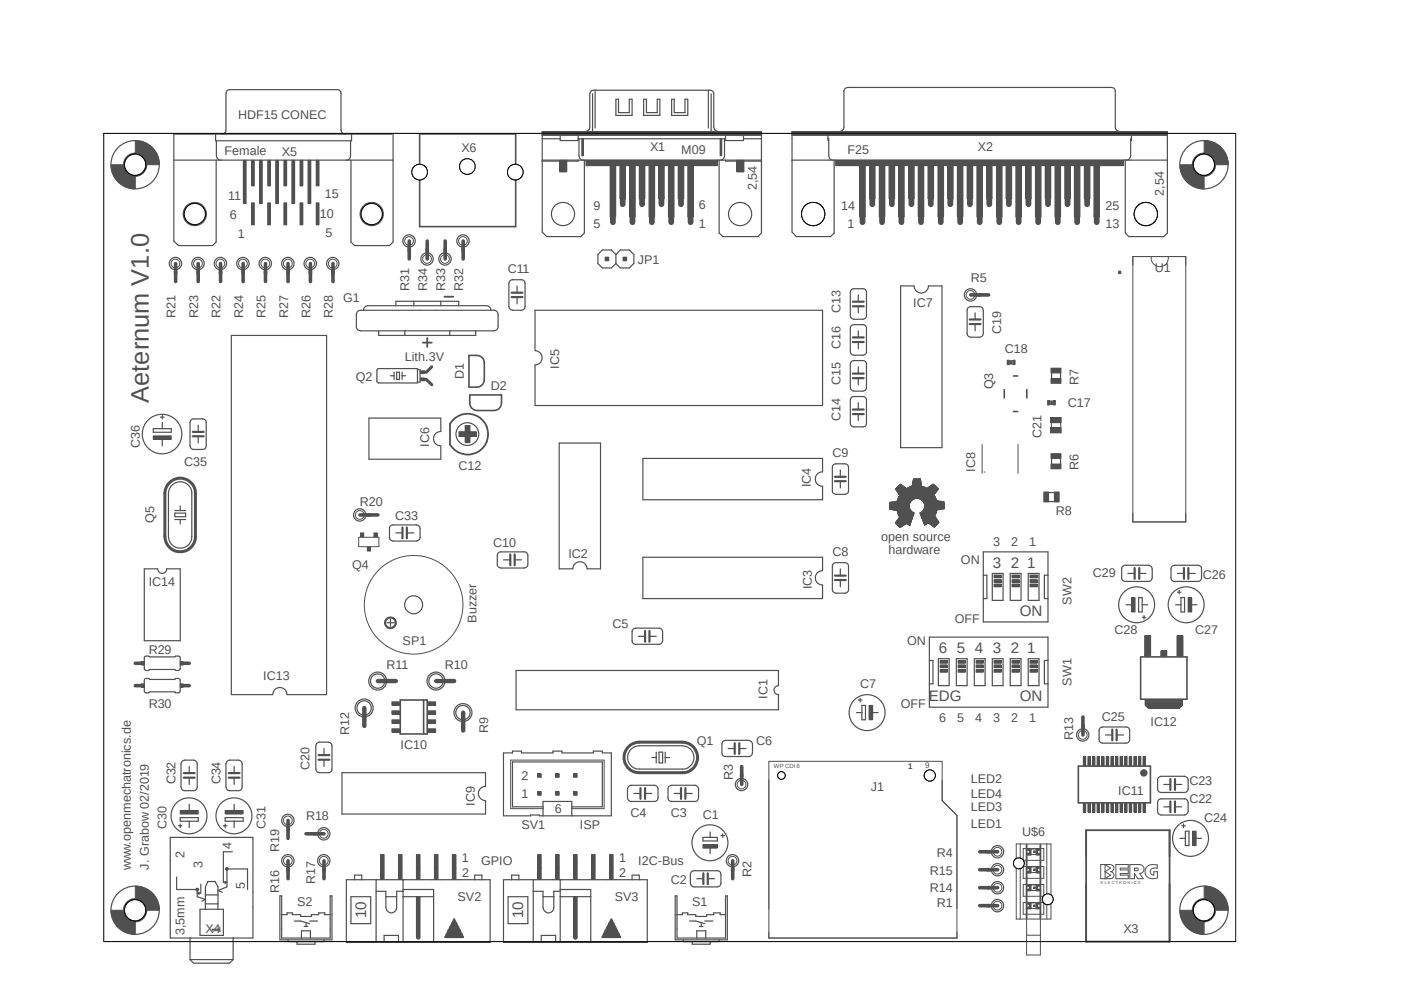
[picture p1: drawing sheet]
<svg xmlns="http://www.w3.org/2000/svg" width="297mm" height="210mm" viewBox="0 0 297 210" stroke-linecap="round" stroke-linejoin="round" font-family="sans-serif">
<defs><g id="words">
<text font-size="5.4" fill="#505050" x="31.5" y="85.4" transform="rotate(-90 31.5 85.4)">Aeternum V1.0</text>
<g font-size="3.2" fill="#505050">
<text x="210.5" y="120.4">3</text>
<text x="214.3" y="120.4">2</text>
<text x="217.7" y="120.4">1</text>
<text x="216.2" y="130.5">ON</text>
<text x="199.1" y="138.5">6</text>
<text x="202.9" y="138.5">5</text>
<text x="206.7" y="138.5">4</text>
<text x="210.5" y="138.5">3</text>
<text x="214.3" y="138.5">2</text>
<text x="217.7" y="138.5">1</text>
<text x="196.9" y="148.6">EDG</text>
<text x="216.2" y="148.6">ON</text>
<text x="77.6" y="194.6" transform="rotate(-90 77.6 194.6)">10</text>
<text x="110.9" y="194.6" transform="rotate(-90 110.9 194.6)">10</text>
</g>
<g font-size="2.7" fill="#505050">
<text x="50.5" y="25.2">HDF15 CONEC</text>
<text x="47.6" y="32.9">Female</text>
<text x="59.8" y="33">X5</text>
<text x="97.8" y="32.2">X6</text>
<text x="137.8" y="32.1">X1</text>
<text x="144.4" y="32.6">M09</text>
<text x="179.7" y="32.6">F25</text>
<text x="207.3" y="32.1">X2</text>
<text x="68.9" y="42">15</text>
<text x="160.5" y="40.3" transform="rotate(-90 160.5 40.3)">2,54</text>
<text x="246.7" y="41.6" transform="rotate(-90 246.7 41.6)">2,54</text>
<text x="48.4" y="42.4">11</text>
<text x="48.8" y="46.4">6</text>
<text x="67.8" y="46.3">10</text>
<text x="125.8" y="44.4">9</text>
<text x="148.2" y="44.2">6</text>
<text x="178.4" y="44.4">14</text>
<text x="234.4" y="44.4">25</text>
<text x="50.4" y="50.5">1</text>
<text x="69" y="50.3">5</text>
<text x="125.8" y="48.3">5</text>
<text x="148.2" y="48.3">1</text>
<text x="179.7" y="48.3">1</text>
<text x="234.4" y="48.3">13</text>
<text x="107.6" y="58">C11</text>
<text x="135.2" y="56">JP1</text>
<text x="205.8" y="59.7">R5</text>
<text x="244.8" y="57.7">U1</text>
<text x="72.8" y="64.1">G1</text>
<text x="86.8" y="61.7" transform="rotate(-90 86.8 61.7)">R31</text>
<text x="90.6" y="61.7" transform="rotate(-90 90.6 61.7)">R34</text>
<text x="94.4" y="61.7" transform="rotate(-90 94.4 61.7)">R33</text>
<text x="98.2" y="61.7" transform="rotate(-90 98.2 61.7)">R32</text>
<text x="193.6" y="65">IC7</text>
<text x="37.2" y="67.4" transform="rotate(-90 37.2 67.4)">R21</text>
<text x="42" y="67.4" transform="rotate(-90 42 67.4)">R23</text>
<text x="46.8" y="67.4" transform="rotate(-90 46.8 67.4)">R22</text>
<text x="51.5" y="67.4" transform="rotate(-90 51.5 67.4)">R24</text>
<text x="56.3" y="67.4" transform="rotate(-90 56.3 67.4)">R25</text>
<text x="61.1" y="67.4" transform="rotate(-90 61.1 67.4)">R27</text>
<text x="65.8" y="67.4" transform="rotate(-90 65.8 67.4)">R26</text>
<text x="70.6" y="67.4" transform="rotate(-90 70.6 67.4)">R28</text>
<text x="178.2" y="66.5" transform="rotate(-90 178.2 66.5)">C13</text>
<text x="212.3" y="70.9" transform="rotate(-90 212.3 70.9)">C19</text>
<text x="85.8" y="76.5">Lith.3V</text>
<text x="178.2" y="74.1" transform="rotate(-90 178.2 74.1)">C16</text>
<text x="213" y="74.8">C18</text>
<text x="75.4" y="80.8">Q2</text>
<text x="98.3" y="80.4" transform="rotate(-90 98.3 80.4)">D1</text>
<text x="104.1" y="82.7">D2</text>
<text x="118.6" y="78.1" transform="rotate(-90 118.6 78.1)">IC5</text>
<text x="178.2" y="81.7" transform="rotate(-90 178.2 81.7)">C15</text>
<text x="210.6" y="82.5" transform="rotate(-90 210.6 82.5)">Q3</text>
<text x="228.6" y="81.6" transform="rotate(-90 228.6 81.6)">R7</text>
<text x="178.2" y="89.3" transform="rotate(-90 178.2 89.3)">C14</text>
<text x="226.4" y="86.2">C17</text>
<text x="29.6" y="95" transform="rotate(-90 29.6 95)">C36</text>
<text x="91" y="94.7" transform="rotate(-90 91 94.7)">IC6</text>
<text x="220.8" y="92.8" transform="rotate(-90 220.8 92.8)">C21</text>
<text x="39.1" y="98.7">C35</text>
<text x="97.2" y="99.7">C12</text>
<text x="176.5" y="97">C9</text>
<text x="206.7" y="100" transform="rotate(-90 206.7 100)">IC8</text>
<text x="228.6" y="99.7" transform="rotate(-90 228.6 99.7)">R6</text>
<text x="76.3" y="107.3">R20</text>
<text x="171.9" y="103.3" transform="rotate(-90 171.9 103.3)">IC4</text>
<text x="32.7" y="110.8" transform="rotate(-90 32.7 110.8)">Q5</text>
<text x="83.8" y="110.2">C33</text>
<text x="223.9" y="109.2">R8</text>
<text x="104.5" y="116">C10</text>
<text x="120.5" y="118.3">IC2</text>
<text x="176.5" y="117.9">C8</text>
<text x="186.8" y="114.7">open source</text>
<text x="188.4" y="117.5">hardware</text>
<text x="203.7" y="119.7">ON</text>
<text x="210.6" y="115.9">3</text>
<text x="214.4" y="115.9">2</text>
<text x="218.2" y="115.9">1</text>
<text x="31.5" y="124.2">IC14</text>
<text x="74.7" y="120.6">Q4</text>
<text x="172.1" y="125" transform="rotate(-90 172.1 125)">IC3</text>
<text x="231.7" y="122.3">C29</text>
<text x="255" y="122.7">C26</text>
<text x="227.1" y="128.2" transform="rotate(-90 227.1 128.2)">SW2</text>
<text x="85.4" y="136.8">SP1</text>
<text x="101" y="132" transform="rotate(-90 101 132)">Buzzer</text>
<text x="129.9" y="133.2">C5</text>
<text x="192.3" y="136.8">ON</text>
<text x="202.4" y="132">OFF</text>
<text x="236.3" y="134.3">C28</text>
<text x="253.4" y="134.3">C27</text>
<text x="31.5" y="138.7">R29</text>
<text x="81.9" y="141.9">R11</text>
<text x="94.3" y="141.9">R10</text>
<text x="55.8" y="144.2">IC13</text>
<text x="162.7" y="148.2" transform="rotate(-90 162.7 148.2)">IC1</text>
<text x="182.4" y="146">C7</text>
<text x="227.1" y="145.4" transform="rotate(-90 227.1 145.4)">SW1</text>
<text x="31.5" y="150.1">R30</text>
<text x="74" y="155.9" transform="rotate(-90 74 155.9)">R12</text>
<text x="103.5" y="155.4" transform="rotate(-90 103.5 155.4)">R9</text>
<text x="191" y="150.1">OFF</text>
<text x="199.1" y="153">6</text>
<text x="202.9" y="153">5</text>
<text x="206.7" y="153">4</text>
<text x="210.6" y="153">3</text>
<text x="214.4" y="153">2</text>
<text x="218.2" y="153">1</text>
<text x="233.6" y="152.8">C25</text>
<text x="243.9" y="153.9">IC12</text>
<text x="84.9" y="158.9">IC10</text>
<text x="147.7" y="157.9">Q1</text>
<text x="160.3" y="157.9">C6</text>
<text x="227.5" y="156.8" transform="rotate(-90 227.5 156.8)">R13</text>
<text x="37.2" y="166.3" transform="rotate(-90 37.2 166.3)">C32</text>
<text x="46.8" y="166.3" transform="rotate(-90 46.8 166.3)">C34</text>
<text x="65.6" y="163.3" transform="rotate(-90 65.6 163.3)">C20</text>
<text x="110.6" y="165.4">2</text>
<text x="155.3" y="165.4" transform="rotate(-90 155.3 165.4)">R3</text>
<text x="184.6" y="167.8">J1</text>
<text x="205.8" y="165.9">LED2</text>
<text x="252.2" y="166.5">C23</text>
<text x="64.9" y="173.9">R18</text>
<text x="100.7" y="170.9" transform="rotate(-90 100.7 170.9)">IC9</text>
<text x="110.6" y="169.2">1</text>
<text x="117.6" y="172.4">6</text>
<text x="133.7" y="173.2">C4</text>
<text x="142.2" y="173.2">C3</text>
<text x="149" y="173.6">C1</text>
<text x="205.8" y="169.2">LED4</text>
<text x="205.8" y="172">LED3</text>
<text x="237.1" y="168.6">IC11</text>
<text x="252.2" y="170.3">C22</text>
<text x="35.3" y="175.9" transform="rotate(-90 35.3 175.9)">C30</text>
<text x="56.3" y="175.9" transform="rotate(-90 56.3 175.9)">C31</text>
<text x="110.6" y="175.9">SV1</text>
<text x="123" y="175.9">ISP</text>
<text x="205.8" y="175.5">LED1</text>
<text x="216.7" y="177.2">U$6</text>
<text x="255.3" y="174.3">C24</text>
<text x="27.7" y="184.4" transform="rotate(-90 27.7 184.4)">www.openmechatronics.de</text>
<text x="31.5" y="184.4" transform="rotate(-90 31.5 184.4)">J. Grabow 02/2019</text>
<text x="39.1" y="181.9" transform="rotate(-90 39.1 181.9)">2</text>
<text x="43" y="184" transform="rotate(-90 43 184)">3</text>
<text x="49.1" y="180" transform="rotate(-90 49.1 180)">4</text>
<text x="59.2" y="180.7" transform="rotate(-90 59.2 180.7)">R19</text>
<text x="97.9" y="182.8">1</text>
<text x="98" y="185.9">2</text>
<text x="102" y="183.5">GPIO</text>
<text x="131.3" y="182.8">1</text>
<text x="131.3" y="185.9">2</text>
<text x="135.3" y="183.5">I2C-Bus</text>
<text x="159.3" y="185.9" transform="rotate(-90 159.3 185.9)">R2</text>
<text x="197.1" y="185.4">R15</text>
<text x="198.6" y="181.6">R4</text>
<text x="51.9" y="188.4" transform="rotate(-90 51.9 188.4)">5</text>
<text x="59.2" y="189.3" transform="rotate(-90 59.2 189.3)">R16</text>
<text x="66.8" y="187.4" transform="rotate(-90 66.8 187.4)">R17</text>
<text x="97" y="191.1">SV2</text>
<text x="130.3" y="191.1">SV3</text>
<text x="142.2" y="187.5">C2</text>
<text x="197.1" y="189.2">R14</text>
<text x="43.5" y="197.7">X4</text>
<text x="46.8" y="197.7" transform="rotate(-90 46.8 197.7)">1</text>
<text x="63" y="192">S2</text>
<text x="146.8" y="192">S1</text>
<text x="198.6" y="192.2">R1</text>
<text x="238.2" y="197.7">X3</text>
<text x="39.1" y="198.3" transform="rotate(-90 39.1 198.3)">3,5mm</text>
</g>
<g font-size="1.7" fill="#505050">
<text x="192.6" y="163.1">1</text>
<text x="196.2" y="162.9">9</text>
</g>
<text font-size="1.3" fill="#505050" x="164.1" y="162.8">WP CDI8</text>
<text font-size=".8" fill="#505050" x="233.4" y="187.5">E L E C T R O N I C S</text>
</g></defs>
<path d="M20.7 13.8l247.2 190.7M267.9 13.8l-247.2 190.7" fill="none" stroke="#fff" stroke-width=".21"/>
<path d="M209.4 192h.4" fill="none" stroke="#505050" stroke-width=".76"/>
<path d="M219.1 191.9h.4v.3h-.4z" fill-rule="evenodd" fill="#505050"/>
<path d="M115.1 171.4h-6.8v-10.2h19.8v10.2h-6.9M219.1 191.9h.4v.3h-.4z" fill="none" stroke="#505050" stroke-width=".21"/>
<path d="M157.3 164.2v.4M155.3 184.2v.4" fill="none" stroke="#505050" stroke-width=".76"/>
<g fill="none" stroke="#505050" stroke-width=".25">
<path d="M106.8 159.6h1.9v-.3h1.9v.3h6.6v-.3h2v.3h6.6v-.3h1.9v.3h1.9v13.4h-15.2v-.2h-1.9v.2h-5.7zM182 148.4h.7M182.4 148v.8M115.1 171.1h-6.4v-9.6h19v9.6h-6.5M115.1 173v-3.1h6.1v3.1M152.9 177.2h.7M153.2 176.8v.7M146.6 184.8l.5-.2h5a.73 .73 0 0 1 .8 .8v1.9a.8 .8 0 0 1-.8 .7h-5a.8 .8 0 0 1-.7-.7v-1.9z"/>
<circle cx="183.8" cy="151.1" r="3.8"/>
<circle cx="150.5" cy="178.7" r="3.8"/>
</g>
<path d="M149.1 185.2v2.3M150.1 185.2v2.3" fill="none" stroke="#505050" stroke-width=".47"/>
<path d="M219.1 180.4h.4v.4h-.4z" fill-rule="evenodd" fill="#505050"/>
<path d="M219.1 180.4h.4v.4h-.4z" fill="none" stroke="#505050" stroke-width=".21"/>
<path d="M209.4 180.6h.4" fill="none" stroke="#505050" stroke-width=".76"/>
<path d="M133.1 158.5a3.3 3.3 0 0 1 2.4-1.1h9.2a3.2 3.2 0 0 1 3.2 3.2 3.2 3.2 0 0 1-3.2 3.2h-9.2a3.2 3.2 0 0 1-2.9-1.9 3.2 3.2 0 0 1 .5-3.4z" fill="none" stroke="#505050" stroke-width=".63"/>
<g fill="none" stroke="#505050" stroke-width=".25">
<path d="M108.1 59.5l.6-.2h1.9a.73 .73 0 0 1 .7 .8v4.9a.8 .8 0 0 1-.7 .8h-1.9a.9 .9 0 0 1-.8-.8v-4.9zM113.4 65.8h61v20.2h-61v-8.6a1.52 1.52 0 0 0 1.6-1.5 1.52 1.52 0 0 0-1.6-1.6zM238 120.1l.6-.3h4.9a.8 .8 0 0 1 .8 .8v1.9a.8 .8 0 0 1-.8 .8h-4.9a.73 .73 0 0 1-.8-.8v-1.9zM242.2 130.9h.7M242.6 130.5v.8M248.5 120.1l.5-.3h5a.73 .73 0 0 1 .7 .8v1.9a.73 .73 0 0 1-.7 .8h-5a.73 .73 0 0 1-.7-.8v-1.9zM249.6 125.6h.8M250 125.2v.7M133.9 158.7l1-.5 .6-.1h9.2a2.48 2.48 0 0 1 2.5 2.5 2.48 2.48 0 0 1-2.5 2.5h-9.2a2.46 2.46 0 0 1-2.3-1.6 2.46 2.46 0 0 1 .7-2.8zM139.1 159.5v2.3M139.7 159.5h.8v2.3h-.8zM141 159.5v2.3"/>
<path d="M133.3 166.8l.5-.3h5a.8 .8 0 0 1 .7 .8v1.9a.73 .73 0 0 1-.7 .7h-5a.8 .8 0 0 1-.8-.7v-1.9zM138.2 160.6h.9M141 160.6h1M141.8 166.8l.6-.3h4.9a.9 .9 0 0 1 .8 .8v1.9a.8 .8 0 0 1-.8 .7h-4.9a.73 .73 0 0 1-.8-.7v-1.9z"/>
<circle cx="241" cy="128.2" r="3.8"/>
<circle cx="251.5" cy="128.2" r="3.8"/>
</g>
<path d="M108.5 63h2.3M108.5 62.1h2.3M240.6 120.4v2.3M241.5 120.4v2.3M251 120.4v2.3M252 120.4v2.3M135.8 167.1v2.3M136.8 167.1v2.3M144.4 167.1v2.3M145.3 167.1v2.3" fill="none" stroke="#505050" stroke-width=".47"/>
<path d="M241.8 148.3v-9h9.9v9" fill="none" stroke="#505050" stroke-width=".34"/>
<path d="M246.1 138h1.3v1.1h-1.3z" fill-rule="evenodd" fill="#505050"/>
<path d="M246.1 138h1.3v1.1h-1.3z" fill="none" stroke="#505050" stroke-width=".21"/>
<path d="M153.3 157.2l.5-.2h5a.9 .9 0 0 1 .7 .7v1.9a.8 .8 0 0 1-.7 .8h-5a.73 .73 0 0 1-.7-.8v-1.9z" fill="none" stroke="#505050" stroke-width=".25"/>
<path d="M155.8 157.6v2.3M156.7 157.6v2.3" fill="none" stroke="#505050" stroke-width=".47"/>
<path d="M228.6 162.4h15.3v7.8h-15.3z" fill="none" stroke="#505050" stroke-width=".34"/>
<circle cx="242.5" cy="163.9" r=".68" fill="#505050"/>
<g fill="none" stroke="#505050" stroke-width=".21">
<path d="M233.4 183.3h2a.76 .76 0 0 1 .8 .8 .76 .76 0 0 1-.8 .7 .74 .74 0 0 1 .8 .8 .74 .74 0 0 1-.8 .7h-2zM234.3 183.3l1.1 .8-1.1 .7 1.1 .7-1.1 .8zM236.6 183.3h2.6v.8h-1.7v.3h1.7v.8h-1.7v.3h1.7v.8h-2.6zM239.6 183.3h2a.95 .95 0 0 1 1 1 .95 .95 0 0 1-1 .9l.8 1.1h-1.2l-.7-1.1v1.1h-.9zM240.5 184.1h.7l.1 .3-.2 .2h-.6zM245.4 183.4v.7M245.4 183.4a2.32 2.32 0 0 0-2.4 .5 1.54 1.54 0 0 0 .1 1.9 1.54 1.54 0 0 0 1.7 .5l.6-.2v-1.3h-.8v.7a.74 .74 0 0 1-.7-.7 .74 .74 0 0 1 .7-.7h.8"/>
<circle cx="242.5" cy="163.9" r=".68"/>
</g>
<g fill="none" stroke="#505050" stroke-width=".25">
<path d="M80 78.4l.3-.3h8.2v3.1h-8.4l-.2-.4zM82.8 79.7h.8M83.6 78.9v1.5M84.1 78.9h.6v1.5h-.6zM85.2 78.9v1.5M85.2 79.7h.8M88.5 78.4h.6v2.6h-.6M118.6 93.9h8.7v26.7h-2.8a1.52 1.52 0 0 0-1.5-1.5 1.52 1.52 0 0 0-1.6 1.5h-2.8zM136.3 97.2h38.1v2.8a1.52 1.52 0 0 0-1.5 1.6 1.52 1.52 0 0 0 1.5 1.5v2.9h-38.1zM176.7 98.6l.5-.3h1.9a.73 .73 0 0 1 .8 .8v5a.73 .73 0 0 1-.8 .7h-1.9a.73 .73 0 0 1-.7-.7v-5zM105.7 117.2l.5-.2h5a.73 .73 0 0 1 .7 .8v1.9a.8 .8 0 0 1-.7 .7h-5a.8 .8 0 0 1-.8-.7v-1.9zM136.3 118.2h38.1v2.8a1.52 1.52 0 0 0-1.5 1.5 1.52 1.52 0 0 0 1.5 1.5v2.9h-38.1z"/>
<path d="M176.7 119.5l.5-.2h1.9a.73 .73 0 0 1 .8 .8v4.9a.8 .8 0 0 1-.8 .8h-1.9a.8 .8 0 0 1-.7-.8v-4.9zM109.4 142.2h55.6v3.2a.95 .95 0 0 0-.9 .9 .95 .95 0 0 0 .9 1v3.2h-55.6zM233.2 154.3l.6-.2h4.9a.73 .73 0 0 1 .8 .8v1.9a.73 .73 0 0 1-.8 .8h-4.9a.73 .73 0 0 1-.8-.8v-1.9zM245.6 164.8l.6-.2h4.9a.9 .9 0 0 1 .8 .8v1.9a.8 .8 0 0 1-.8 .7h-4.9a.73 .73 0 0 1-.8-.7v-1.9zM245.6 169.6l.6-.2h4.9a.8 .8 0 0 1 .8 .7v1.9a.9 .9 0 0 1-.8 .8h-4.9a.8 .8 0 0 1-.8-.8v-1.9zM250.6 175.1h.7M250.9 174.7v.8"/>
<circle cx="252.4" cy="177.8" r="3.8"/>
</g>
<path d="M108.2 117.6v2.2M109.1 117.6v2.2M177 102h2.3M177 101.1h2.3M177 123h2.3M177 122h2.3M235.8 154.7v2.3M236.8 154.7v2.3M248.1 165.2v2.3M248.1 169.9v2.3M249.1 165.2v2.3M249.1 169.9v2.3" fill="none" stroke="#505050" stroke-width=".47"/>
<path d="M229.6 153.8v.3M209.4 184.4h.4M209.4 188.2h.4" fill="none" stroke="#505050" stroke-width=".76"/>
<path d="M230.3 187.5v12.1h17.7v-12.1M230.3 181.5v-5.5h17.7v5.5" fill="none" stroke="#505050" stroke-width=".38"/>
<path d="M89.8 78.9h.6M89.6 80.4h.8" fill="none" stroke="#505050" stroke-width=".63"/>
<path d="M89.1 78.6h.9v.6h-.9z" fill-rule="evenodd" fill="#505050"/>
<path d="M89.1 78.6h.9v.6h-.9z" fill="none" stroke="#505050" stroke-width=".21"/>
<path d="M89.1 80.1h.9v.6h-.9z" fill-rule="evenodd" fill="#505050"/>
<path d="M89.1 80.1h.9v.6h-.9z" fill="none" stroke="#505050" stroke-width=".21"/>
<path d="M95.4 89.9a4.3 4.3 0 0 1 4.1-2.2 4.3 4.3 0 0 1 3.7 2.8M103.2 93.6a4.3 4.3 0 0 1-3.7 2.8 4.3 4.3 0 0 1-4.1-2.2" fill="none" stroke="#505050" stroke-width=".38"/>
<circle cx="99.1" cy="92" r="2.41" fill="none" stroke="#505050" stroke-width=".25"/>
<path d="M97.3 91.5h3.7v1h-3.7z" fill-rule="evenodd" fill="#505050"/>
<path d="M97.3 91.5h3.7v1h-3.7z" fill="none" stroke="#505050" stroke-width=".21"/>
<path d="M98.6 90.2h1v3.7h-1z" fill-rule="evenodd" fill="#505050"/>
<path d="M123.3 29.4h.4v3.6h-.4zM152.7 29.4h.3v3.6h-.3zM98.6 90.2h1v3.7h-1zM163 165.3v27.4M199.8 165.4v4.4l3.1 3.1M202.9 173v19.6M163 197.6v1.3h39.9v-1.3" fill="none" stroke="#505050" stroke-width=".21"/>
<g fill="none" stroke="#505050" stroke-width=".25">
<path d="M125.6 19.9v8M126.2 19.1v8M150.2 19.1v8M150.8 19.9v8M115 34h46.4M115 29.4h3.8M115 28.7h46.4M118.8 28.7v1.1h3.8v-1.1M122.6 29.4h31.2M122.6 34v.2h-7.6M122.8 29.4v3.6a.94 .94 0 0 0 .9 1M123.9 34v15.4l-.8 .8h-7.2l-.9-1v-21.3h46.4v21.5l-.7 .8h-7.5l-.7-.8v-15.4"/>
<path d="M124.1 27.9a.94 .94 0 0 0 .9-1v-7a.8 .8 0 0 1 .8-.8h24.8a.73 .73 0 0 1 .7 .8v7a1.01 1.01 0 0 0 1 1M124.3 34v1.1h27.8v-1.1M130.6 21h.5v2.9h2.3v-2.9h.6v3.5h-3.4zM136.5 21h.6v2.9h2.2v-2.9h.6v3.5h-3.4zM142.4 21h.5v2.9h2.3v-2.9h.6v3.5h-3.4zM153.6 29.4v3.6a.87 .87 0 0 1-.9 1M153.8 28.7v1.1h3.8v-1.1M153.8 34v.2h7.6M157.6 29.4h3.8M180.5 61.4l.5-.2h2a.73 .73 0 0 1 .7 .8v4.9a.8 .8 0 0 1-.7 .8h-2a.8 .8 0 0 1-.7-.8v-4.9zM180.5 76.7l.5-.2h2a.73 .73 0 0 1 .7 .7v5a.8 .8 0 0 1-.7 .7h-2a.8 .8 0 0 1-.7-.7v-5zM180.5 69l.5-.2h2a.73 .73 0 0 1 .7 .8v4.9a.8 .8 0 0 1-.7 .8h-2a.8 .8 0 0 1-.7-.8v-4.9z"/>
<path d="M205.3 65.2l.5-.2h1.9a.73 .73 0 0 1 .8 .8v4.9a.8 .8 0 0 1-.8 .8h-1.9a.8 .8 0 0 1-.8-.8v-4.9zM180.5 84.3l.5-.2h2a.73 .73 0 0 1 .7 .7v4.9a.73 .73 0 0 1-.7 .8h-2a.73 .73 0 0 1-.7-.8v-4.9zM134.2 133.4l.6-.2h4.9a.8 .8 0 0 1 .8 .7v1.9a.8 .8 0 0 1-.8 .8h-4.9a.73 .73 0 0 1-.8-.8v-1.9zM67.2 157.6l.5-.2h1.9a.8 .8 0 0 1 .8 .7v5a.73 .73 0 0 1-.8 .7h-1.9a.73 .73 0 0 1-.7-.7v-5zM72.5 163.8h30.4v2.9a1.52 1.52 0 0 0-1.5 1.5 1.52 1.52 0 0 0 1.5 1.6v2.8h-30.4z"/>
<circle cx="119.4" cy="45.4" r="2.46"/>
<circle cx="156.9" cy="45.4" r="2.46"/>
</g>
<g fill="none" stroke="#505050" stroke-width=".47">
<path d="M180.8 64h2.3M180.8 64.9h2.3M180.8 79.2h2.3M180.8 72.5h2.3M180.8 71.5h2.3M205.6 68.7h2.3M205.6 67.7h2.3M180.8 86.8h2.3M180.8 87.8h2.3M180.8 80.2h2.3M136.8 133.8v2.3M137.7 133.8v2.3"/>
<path d="M67.6 161.1h2.2M67.6 160.1h2.2"/>
</g>
<path d="M123.5 29.4v3.6M152.9 29.4v3.6M214.9 79.7h.9M212.9 82.6v1.8M214.9 87.2h.9M217.7 82.6v1.8" fill="none" stroke="#505050" stroke-width=".34"/>
<path d="M214.4 76.8v.1M223 85.3v.1" fill="none" stroke="#505050" stroke-width=".63"/>
<path d="M207.5 62.5h.4" fill="none" stroke="#505050" stroke-width=".76"/>
<path d="M118.6 34h1.6v2.4h-1.6z" fill-rule="evenodd" fill="#505050"/>
<path d="M118.6 34h1.6v2.4h-1.6z" fill="none" stroke="#505050" stroke-width=".21"/>
<path d="M156.2 34h1.5v2.4h-1.5z" fill-rule="evenodd" fill="#505050"/>
<path d="M156.2 34h1.5v2.4h-1.5z" fill="none" stroke="#505050" stroke-width=".21"/>
<path d="M124.3 34h27.8v1.1h-27.8z" fill-rule="evenodd" fill="#505050"/>
<path d="M124.3 34h27.8v1.1h-27.8z" fill="none" stroke="#505050" stroke-width=".21"/>
<path d="M115 27.9h46.4v.8h-46.4z" fill-rule="evenodd" fill="#505050"/>
<path d="M115 27.9h46.4v.8h-46.4z" fill="none" stroke="#505050" stroke-width=".21"/>
<path d="M145.8 35.1h1.2v10.9h-1.2z" fill-rule="evenodd" fill="#505050"/>
<path d="M145.8 35.1h1.2v10.9h-1.2z" fill="none" stroke="#505050" stroke-width=".21"/>
<path d="M143.8 35.1h1.2v7.1h-1.2z" fill-rule="evenodd" fill="#505050"/>
<path d="M143.8 35.1h1.2v7.1h-1.2z" fill="none" stroke="#505050" stroke-width=".21"/>
<path d="M141.7 35.1h1.2v10.9h-1.2z" fill-rule="evenodd" fill="#505050"/>
<path d="M141.7 35.1h1.2v10.9h-1.2z" fill="none" stroke="#505050" stroke-width=".21"/>
<path d="M139.6 35.1h1.2v7.1h-1.2z" fill-rule="evenodd" fill="#505050"/>
<path d="M139.6 35.1h1.2v7.1h-1.2z" fill="none" stroke="#505050" stroke-width=".21"/>
<path d="M137.6 35.1h1.2v10.9h-1.2z" fill-rule="evenodd" fill="#505050"/>
<path d="M137.6 35.1h1.2v10.9h-1.2z" fill="none" stroke="#505050" stroke-width=".21"/>
<path d="M135.5 35.1h1.2v7.1h-1.2z" fill-rule="evenodd" fill="#505050"/>
<path d="M135.5 35.1h1.2v7.1h-1.2z" fill="none" stroke="#505050" stroke-width=".21"/>
<path d="M133.5 35.1h1.2v10.9h-1.2z" fill-rule="evenodd" fill="#505050"/>
<path d="M133.5 35.1h1.2v10.9h-1.2z" fill="none" stroke="#505050" stroke-width=".21"/>
<path d="M131.4 35.1h1.2v7.1h-1.2z" fill-rule="evenodd" fill="#505050"/>
<path d="M131.4 35.1h1.2v7.1h-1.2z" fill="none" stroke="#505050" stroke-width=".21"/>
<path d="M129.4 35.1h1.1v10.9h-1.1z" fill-rule="evenodd" fill="#505050"/>
<path d="M129.4 35.1h1.1v10.9h-1.1z" fill="none" stroke="#505050" stroke-width=".21"/>
<path d="M99.4 75.4a2.89 2.89 0 0 1 2.8 .4l.4 .8 .1 3.8a1.59 1.59 0 0 1-1.7 1.7h-1.6zM99.6 83.7h6.7a3.1 3.1 0 0 1-.4 2.9l-.8 .4h-3.9a1.59 1.59 0 0 1-1.6-1.6z" fill="none" stroke="#505050" stroke-width=".34"/>
<g fill="none" stroke="#505050" stroke-width=".25">
<path d="M83.9 64.8v-.9h3.8v.9h-9.7a.94 .94 0 0 0-.9 1M85.8 70.1h9.6v1h-9.6zM88.9 65.8h-12.4a.87 .87 0 0 0-.9 .9v2.5a.87 .87 0 0 0 .9 .9h3.8v1M92.3 65.8h12.4a.87 .87 0 0 1 .9 .9v2.5a.87 .87 0 0 1-.9 .9h-3.8v1M97.3 64.8v-.9h-3.8v.9h9.7a.94 .94 0 0 1 .9 1M74.4 190.1h4.2v5.7h-4.2zM75.2 186.5v-1h1.5v1M79.7 189h2.1v3.4a1.14 1.14 0 0 0 1.2 1.2 1.14 1.14 0 0 0 1.1-1.2v-3.4h1.4M79.7 186.5v13.3M80.1 186.5h-6.7v13.3h30.5v-13.3h-6.6M81.4 199.8v-1.5h3.1v1.5M81.8 190.1h2.3"/>
<path d="M82 186.5h1.9M85.5 188.6h6.4v11.2M85.5 186.7v13.1M85.5 190.1h6.4M85.8 186.5h1.9M89.6 186.5h2M93.5 186.5h1.9M100.7 186.5v-1h1.5v1"/>
</g>
<path d="M89.6 72.6h2M90.6 71.7v1.9M94.2 62.9h1.9M96.3 194.9l1.9 3.8h-3.8z" fill="none" stroke="#505050" stroke-width=".38"/>
<path d="M88.7 198.5v.4" fill="none" stroke="#505050" stroke-width=".76"/>
<path d="M88.3 190.2h.8v8.7h-.8z" fill-rule="evenodd" fill="#505050"/>
<path d="M88.3 190.2h.8v8.7h-.8z" fill="none" stroke="#505050" stroke-width=".21"/>
<path d="M94.6 198h3.4v.7h-3.4z" fill-rule="evenodd" fill="#505050"/>
<path d="M94.6 198h3.4v.7h-3.4z" fill="none" stroke="#505050" stroke-width=".21"/>
<path d="M95 197.2h2.6v.8h-2.6z" fill-rule="evenodd" fill="#505050"/>
<path d="M95 197.2h2.6v.8h-2.6z" fill="none" stroke="#505050" stroke-width=".21"/>
<path d="M95.4 196.4h1.8v.8h-1.8z" fill-rule="evenodd" fill="#505050"/>
<path d="M95.4 196.4h1.8v.8h-1.8z" fill="none" stroke="#505050" stroke-width=".21"/>
<path d="M95.7 195.7h1.1v.7h-1.1z" fill-rule="evenodd" fill="#505050"/>
<path d="M95.7 195.7h1.1v.7h-1.1z" fill="none" stroke="#505050" stroke-width=".21"/>
<path d="M96.1 195.3h.4v.3h-.4z" fill-rule="evenodd" fill="#505050"/>
<path d="M96.1 195.3h.4v.3h-.4z" fill="none" stroke="#505050" stroke-width=".21"/>
<path d="M95.9 182.9h.8v1.1h-.8z" fill-rule="evenodd" fill="#505050"/>
<path d="M95.9 182.9h.8v1.1h-.8z" fill="none" stroke="#505050" stroke-width=".21"/>
<path d="M92.1 182.9h.8v1.1h-.8z" fill-rule="evenodd" fill="#505050"/>
<path d="M92.1 182.9h.8v1.1h-.8z" fill="none" stroke="#505050" stroke-width=".21"/>
<path d="M88.3 182.9h.8v1.1h-.8z" fill-rule="evenodd" fill="#505050"/>
<path d="M88.3 182.9h.8v1.1h-.8z" fill="none" stroke="#505050" stroke-width=".21"/>
<path d="M84.5 182.9h.7v1.1h-.7z" fill-rule="evenodd" fill="#505050"/>
<path d="M84.5 182.9h.7v1.1h-.7z" fill="none" stroke="#505050" stroke-width=".21"/>
<path d="M80.7 182.9h.7v1.1h-.7z" fill-rule="evenodd" fill="#505050"/>
<path d="M240.2 56.3v-1.9h11.2v1.9M240.2 108.8v1.9h11.2v-1.9M80.7 182.9h.7v1.1h-.7z" fill="none" stroke="#505050" stroke-width=".21"/>
<path d="M77.2 151.6v.8M81.6 144.4h.8M94 144.4h.8M98.2 152.6v.8" fill="none" stroke="#505050" stroke-width=".93"/>
<g fill="none" stroke="#505050" stroke-width=".25">
<circle cx="77.2" cy="150.1" r="1.91"/>
<circle cx="80.1" cy="144.4" r="1.91"/>
<circle cx="92.4" cy="144.4" r="1.91"/>
<circle cx="98.2" cy="151.1" r="1.91"/>
</g>
<circle cx="237.4" cy="57.7" r=".3" fill="#505050"/>
<circle cx="237.4" cy="57.7" r=".3" fill="none" stroke="#505050" stroke-width=".21"/>
<g fill="none" stroke="#505050" stroke-width=".25">
<path d="M167.9 34h79.6M167.9 28.7h79.6M175.5 29.4h.2v3.6a.94 .94 0 0 0 .9 1M175.5 28.7v1.1M176.9 34v15.4l-.8 .8h-7.2l-1-1v-21.3h79.6v21.5l-.8 .8h-7.4l-.7-.8v-15.4M177.2 34v1.1h61v-1.1M178 27.9a.94 .94 0 0 0 .9-1v-7.6a.8 .8 0 0 1 .8-.8h56a.73 .73 0 0 1 .8 .8v7.6a1.01 1.01 0 0 0 .9 1M239.9 29.4h-.2v3.6a.94 .94 0 0 1-1 1M239.9 28.7v1.1"/>
<circle cx="172.4" cy="45.4" r="2.46"/>
<circle cx="242.9" cy="45.4" r="2.46"/>
</g>
<path d="M177.2 34h61v1.1h-61z" fill-rule="evenodd" fill="#505050"/>
<path d="M177.2 34h61v1.1h-61z" fill="none" stroke="#505050" stroke-width=".21"/>
<path d="M167.9 27.9h79.6v.8h-79.6z" fill-rule="evenodd" fill="#505050"/>
<path d="M167.9 27.9h79.6v.8h-79.6z" fill="none" stroke="#505050" stroke-width=".21"/>
<path d="M182.3 35.1h1.2v10.9h-1.2z" fill-rule="evenodd" fill="#505050"/>
<path d="M182.3 35.1h1.2v10.9h-1.2z" fill="none" stroke="#505050" stroke-width=".21"/>
<path d="M184.3 35.1h1.2v7.1h-1.2z" fill-rule="evenodd" fill="#505050"/>
<path d="M184.3 35.1h1.2v7.1h-1.2z" fill="none" stroke="#505050" stroke-width=".21"/>
<path d="M186.4 35.1h1.2v10.9h-1.2z" fill-rule="evenodd" fill="#505050"/>
<path d="M186.4 35.1h1.2v10.9h-1.2z" fill="none" stroke="#505050" stroke-width=".21"/>
<path d="M188.5 35.1h1.2v7.1h-1.2z" fill-rule="evenodd" fill="#505050"/>
<path d="M188.5 35.1h1.2v7.1h-1.2z" fill="none" stroke="#505050" stroke-width=".21"/>
<path d="M190.5 35.1h1.2v10.9h-1.2z" fill-rule="evenodd" fill="#505050"/>
<path d="M190.5 35.1h1.2v10.9h-1.2z" fill="none" stroke="#505050" stroke-width=".21"/>
<path d="M192.6 35.1h1.2v7.1h-1.2z" fill-rule="evenodd" fill="#505050"/>
<path d="M192.6 35.1h1.2v7.1h-1.2z" fill="none" stroke="#505050" stroke-width=".21"/>
<path d="M194.7 35.1h1.2v10.9h-1.2z" fill-rule="evenodd" fill="#505050"/>
<path d="M194.7 35.1h1.2v10.9h-1.2z" fill="none" stroke="#505050" stroke-width=".21"/>
<path d="M196.8 35.1h1.1v7.1h-1.1z" fill-rule="evenodd" fill="#505050"/>
<path d="M196.8 35.1h1.1v7.1h-1.1z" fill="none" stroke="#505050" stroke-width=".21"/>
<path d="M198.9 35.1h1.2v10.9h-1.2z" fill-rule="evenodd" fill="#505050"/>
<path d="M198.9 35.1h1.2v10.9h-1.2z" fill="none" stroke="#505050" stroke-width=".21"/>
<path d="M200.9 35.1h1.2v7.1h-1.2z" fill-rule="evenodd" fill="#505050"/>
<path d="M200.9 35.1h1.2v7.1h-1.2z" fill="none" stroke="#505050" stroke-width=".21"/>
<path d="M203 35.1h1.2v10.9h-1.2z" fill-rule="evenodd" fill="#505050"/>
<path d="M203 35.1h1.2v10.9h-1.2z" fill="none" stroke="#505050" stroke-width=".21"/>
<path d="M205 35.1h1.2v7.1h-1.2z" fill-rule="evenodd" fill="#505050"/>
<path d="M205 35.1h1.2v7.1h-1.2z" fill="none" stroke="#505050" stroke-width=".21"/>
<path d="M207.1 35.1h1.2v10.9h-1.2z" fill-rule="evenodd" fill="#505050"/>
<path d="M207.1 35.1h1.2v10.9h-1.2z" fill="none" stroke="#505050" stroke-width=".21"/>
<path d="M209.2 35.1h1.1v7.1h-1.1z" fill-rule="evenodd" fill="#505050"/>
<path d="M209.2 35.1h1.1v7.1h-1.1z" fill="none" stroke="#505050" stroke-width=".21"/>
<path d="M211.3 35.1h1.2v10.9h-1.2z" fill-rule="evenodd" fill="#505050"/>
<path d="M211.3 35.1h1.2v10.9h-1.2z" fill="none" stroke="#505050" stroke-width=".21"/>
<path d="M213.3 35.1h1.2v7.1h-1.2z" fill-rule="evenodd" fill="#505050"/>
<path d="M213.3 35.1h1.2v7.1h-1.2z" fill="none" stroke="#505050" stroke-width=".21"/>
<path d="M215.4 35.1h1.2v10.9h-1.2z" fill-rule="evenodd" fill="#505050"/>
<path d="M215.4 35.1h1.2v10.9h-1.2z" fill="none" stroke="#505050" stroke-width=".21"/>
<path d="M217.5 35.1h1.1v7.1h-1.1z" fill-rule="evenodd" fill="#505050"/>
<path d="M217.5 35.1h1.1v7.1h-1.1z" fill="none" stroke="#505050" stroke-width=".21"/>
<path d="M219.5 35.1h1.2v10.9h-1.2z" fill-rule="evenodd" fill="#505050"/>
<path d="M219.5 35.1h1.2v10.9h-1.2z" fill="none" stroke="#505050" stroke-width=".21"/>
<path d="M221.6 35.1h1.2v7.1h-1.2z" fill-rule="evenodd" fill="#505050"/>
<path d="M221.6 35.1h1.2v7.1h-1.2z" fill="none" stroke="#505050" stroke-width=".21"/>
<path d="M223.7 35.1h1.2v10.9h-1.2z" fill-rule="evenodd" fill="#505050"/>
<path d="M223.7 35.1h1.2v10.9h-1.2z" fill="none" stroke="#505050" stroke-width=".21"/>
<path d="M225.7 35.1h1.2v7.1h-1.2z" fill-rule="evenodd" fill="#505050"/>
<path d="M225.7 35.1h1.2v7.1h-1.2z" fill="none" stroke="#505050" stroke-width=".21"/>
<path d="M227.8 35.1h1.2v10.9h-1.2z" fill-rule="evenodd" fill="#505050"/>
<path d="M227.8 35.1h1.2v10.9h-1.2z" fill="none" stroke="#505050" stroke-width=".21"/>
<path d="M229.9 35.1h1.2v7.1h-1.2z" fill-rule="evenodd" fill="#505050"/>
<path d="M229.9 35.1h1.2v7.1h-1.2z" fill="none" stroke="#505050" stroke-width=".21"/>
<path d="M231.9 35.1h1.2v10.9h-1.2z" fill-rule="evenodd" fill="#505050"/>
<path d="M231.9 35.1h1.2v10.9h-1.2z" fill="none" stroke="#505050" stroke-width=".21"/>
<path d="M197 135.1h25.2v14.8h-25.2zM199 139.7h2.2v5.7h-2.2zM202.8 139.7h2.2v5.7h-2.2zM206.6 139.7h2.3v5.7h-2.3zM210.4 139.7h2.3v5.7h-2.3zM214.2 139.7h2.3v5.7h-2.3zM218 139.7h2.3v5.7h-2.3zM197 140h.8v5h-.8M222.2 140h-.8v5h.8" fill="none" stroke="#505050" stroke-width=".25"/>
<path d="M199.3 141.9h1.6v.6h-1.6z" fill-rule="evenodd" fill="#505050"/>
<path d="M199.3 141.9h1.6v.6h-1.6z" fill="none" stroke="#505050" stroke-width=".21"/>
<path d="M199.3 141h1.6v.6h-1.6z" fill-rule="evenodd" fill="#505050"/>
<path d="M199.3 141h1.6v.6h-1.6z" fill="none" stroke="#505050" stroke-width=".21"/>
<path d="M199.3 140h1.6v.6h-1.6z" fill-rule="evenodd" fill="#505050"/>
<path d="M199.3 140h1.6v.6h-1.6z" fill="none" stroke="#505050" stroke-width=".21"/>
<path d="M203.1 141.9h1.6v.6h-1.6z" fill-rule="evenodd" fill="#505050"/>
<path d="M203.1 141.9h1.6v.6h-1.6z" fill="none" stroke="#505050" stroke-width=".21"/>
<path d="M203.1 141h1.6v.6h-1.6z" fill-rule="evenodd" fill="#505050"/>
<path d="M203.1 141h1.6v.6h-1.6z" fill="none" stroke="#505050" stroke-width=".21"/>
<path d="M203.1 140h1.6v.6h-1.6z" fill-rule="evenodd" fill="#505050"/>
<path d="M203.1 140h1.6v.6h-1.6z" fill="none" stroke="#505050" stroke-width=".21"/>
<path d="M207 141.9h1.5v.6h-1.5z" fill-rule="evenodd" fill="#505050"/>
<path d="M207 141.9h1.5v.6h-1.5z" fill="none" stroke="#505050" stroke-width=".21"/>
<path d="M207 141h1.5v.6h-1.5z" fill-rule="evenodd" fill="#505050"/>
<path d="M207 141h1.5v.6h-1.5z" fill="none" stroke="#505050" stroke-width=".21"/>
<path d="M207 140h1.5v.6h-1.5z" fill-rule="evenodd" fill="#505050"/>
<path d="M207 140h1.5v.6h-1.5z" fill="none" stroke="#505050" stroke-width=".21"/>
<path d="M210.8 141.9h1.5v.6h-1.5z" fill-rule="evenodd" fill="#505050"/>
<path d="M210.8 141.9h1.5v.6h-1.5z" fill="none" stroke="#505050" stroke-width=".21"/>
<path d="M210.8 141h1.5v.6h-1.5z" fill-rule="evenodd" fill="#505050"/>
<path d="M210.8 141h1.5v.6h-1.5z" fill="none" stroke="#505050" stroke-width=".21"/>
<path d="M210.8 140h1.5v.6h-1.5z" fill-rule="evenodd" fill="#505050"/>
<path d="M210.8 140h1.5v.6h-1.5z" fill="none" stroke="#505050" stroke-width=".21"/>
<path d="M214.6 141.9h1.5v.6h-1.5z" fill-rule="evenodd" fill="#505050"/>
<path d="M214.6 141.9h1.5v.6h-1.5z" fill="none" stroke="#505050" stroke-width=".21"/>
<path d="M214.6 141h1.5v.6h-1.5z" fill-rule="evenodd" fill="#505050"/>
<path d="M214.6 141h1.5v.6h-1.5z" fill="none" stroke="#505050" stroke-width=".21"/>
<path d="M214.6 140h1.5v.6h-1.5z" fill-rule="evenodd" fill="#505050"/>
<path d="M214.6 140h1.5v.6h-1.5z" fill="none" stroke="#505050" stroke-width=".21"/>
<path d="M218.4 141.9h1.5v.6h-1.5z" fill-rule="evenodd" fill="#505050"/>
<path d="M218.4 141.9h1.5v.6h-1.5z" fill="none" stroke="#505050" stroke-width=".21"/>
<path d="M218.4 141h1.5v.6h-1.5z" fill-rule="evenodd" fill="#505050"/>
<path d="M218.4 141h1.5v.6h-1.5z" fill="none" stroke="#505050" stroke-width=".21"/>
<path d="M218.4 140h1.5v.6h-1.5z" fill-rule="evenodd" fill="#505050"/>
<path d="M218.4 140h1.5v.6h-1.5z" fill="none" stroke="#505050" stroke-width=".21"/>
<path d="M208.5 117h13.7v14.9h-13.7zM208.5 122h.7v4.9h-.7M210.4 121.6h2.3v5.7h-2.3zM214.2 121.6h2.3v5.7h-2.3zM218 121.6h2.3v5.7h-2.3zM222.2 122h-.8v4.9h.8" fill="none" stroke="#505050" stroke-width=".25"/>
<path d="M210.8 123.8h1.5v.6h-1.5z" fill-rule="evenodd" fill="#505050"/>
<path d="M210.8 123.8h1.5v.6h-1.5z" fill="none" stroke="#505050" stroke-width=".21"/>
<path d="M210.8 122.9h1.5v.6h-1.5z" fill-rule="evenodd" fill="#505050"/>
<path d="M210.8 122.9h1.5v.6h-1.5z" fill="none" stroke="#505050" stroke-width=".21"/>
<path d="M210.8 121.9h1.5v.6h-1.5z" fill-rule="evenodd" fill="#505050"/>
<path d="M210.8 121.9h1.5v.6h-1.5z" fill="none" stroke="#505050" stroke-width=".21"/>
<path d="M214.6 123.8h1.5v.6h-1.5z" fill-rule="evenodd" fill="#505050"/>
<path d="M214.6 123.8h1.5v.6h-1.5z" fill="none" stroke="#505050" stroke-width=".21"/>
<path d="M214.6 122.9h1.5v.6h-1.5z" fill-rule="evenodd" fill="#505050"/>
<path d="M214.6 122.9h1.5v.6h-1.5z" fill="none" stroke="#505050" stroke-width=".21"/>
<path d="M214.6 121.9h1.5v.6h-1.5z" fill-rule="evenodd" fill="#505050"/>
<path d="M214.6 121.9h1.5v.6h-1.5z" fill="none" stroke="#505050" stroke-width=".21"/>
<path d="M218.4 123.8h1.5v.6h-1.5z" fill-rule="evenodd" fill="#505050"/>
<path d="M218.4 123.8h1.5v.6h-1.5z" fill="none" stroke="#505050" stroke-width=".21"/>
<path d="M218.4 122.9h1.5v.6h-1.5z" fill-rule="evenodd" fill="#505050"/>
<path d="M218.4 122.9h1.5v.6h-1.5z" fill="none" stroke="#505050" stroke-width=".21"/>
<path d="M218.4 121.9h1.5v.6h-1.5z" fill-rule="evenodd" fill="#505050"/>
<path d="M218.4 121.9h1.5v.6h-1.5z" fill="none" stroke="#505050" stroke-width=".21"/>
<g fill="none" stroke="#505050" stroke-width=".25">
<path d="M36.9 28.5v22.6l.9 1h7.3l.7-.8v-17.3M36.9 28.4h46.3M36.9 34h46.4M45.7 28.5v1.3h28.8v-1.3M45.9 29.8v3.2a.94 .94 0 0 0 .9 1M47 28.5a.94 .94 0 0 0 .9-1v-7.7a.8 .8 0 0 1 .8-.8h22.8a.73 .73 0 0 1 .8 .8v7.7a1.01 1.01 0 0 0 1 1M74.3 29.8v3.2a.87 .87 0 0 1-.9 1M83.3 28.5v22.8l-.7 .8h-7.4l-.8-.8v-17.3"/>
<circle cx="41.3" cy="45.4" r="2.46"/>
<circle cx="78.8" cy="45.4" r="2.46"/>
</g>
<path d="M58.4 34h.6v9.1h-.6z" fill-rule="evenodd" fill="#505050"/>
<path d="M58.4 34h.6v9.1h-.6z" fill="none" stroke="#505050" stroke-width=".21"/>
<path d="M61.9 34h.6v9.1h-.6z" fill-rule="evenodd" fill="#505050"/>
<path d="M61.9 34h.6v9.1h-.6z" fill="none" stroke="#505050" stroke-width=".21"/>
<path d="M65.3 34h.6v9.1h-.6z" fill-rule="evenodd" fill="#505050"/>
<path d="M65.3 34h.6v9.1h-.6z" fill="none" stroke="#505050" stroke-width=".21"/>
<path d="M55 34h.6v9.1h-.6z" fill-rule="evenodd" fill="#505050"/>
<path d="M55 34h.6v9.1h-.6z" fill="none" stroke="#505050" stroke-width=".21"/>
<path d="M51.6 34h.6v9.1h-.6z" fill-rule="evenodd" fill="#505050"/>
<path d="M51.6 34h.6v9.1h-.6z" fill="none" stroke="#505050" stroke-width=".21"/>
<path d="M60.2 34h.6v5.4h-.6z" fill-rule="evenodd" fill="#505050"/>
<path d="M60.2 34h.6v5.4h-.6z" fill="none" stroke="#505050" stroke-width=".21"/>
<path d="M63.6 34h.6v5.4h-.6z" fill-rule="evenodd" fill="#505050"/>
<path d="M63.6 34h.6v5.4h-.6z" fill="none" stroke="#505050" stroke-width=".21"/>
<path d="M67 34h.6v5.4h-.6z" fill-rule="evenodd" fill="#505050"/>
<path d="M67 34h.6v5.4h-.6z" fill="none" stroke="#505050" stroke-width=".21"/>
<path d="M56.8 34h.5v5.4h-.5z" fill-rule="evenodd" fill="#505050"/>
<path d="M56.8 34h.5v5.4h-.5z" fill="none" stroke="#505050" stroke-width=".21"/>
<path d="M53.3 34h.6v5.4h-.6z" fill-rule="evenodd" fill="#505050"/>
<path d="M53.3 34h.6v5.4h-.6z" fill="none" stroke="#505050" stroke-width=".21"/>
<path d="M67 43h.6v4.7h-.6z" fill-rule="evenodd" fill="#505050"/>
<path d="M67 43h.6v4.7h-.6z" fill="none" stroke="#505050" stroke-width=".21"/>
<path d="M63.6 43h.6v4.7h-.6z" fill-rule="evenodd" fill="#505050"/>
<path d="M63.6 43h.6v4.7h-.6z" fill="none" stroke="#505050" stroke-width=".21"/>
<path d="M60.2 43h.6v4.7h-.6z" fill-rule="evenodd" fill="#505050"/>
<path d="M60.2 43h.6v4.7h-.6z" fill="none" stroke="#505050" stroke-width=".21"/>
<path d="M56.8 43h.5v4.7h-.5z" fill-rule="evenodd" fill="#505050"/>
<path d="M56.8 43h.5v4.7h-.5z" fill="none" stroke="#505050" stroke-width=".21"/>
<path d="M53.3 43h.6v4.7h-.6z" fill-rule="evenodd" fill="#505050"/>
<path d="M53.3 43h.6v4.7h-.6z" fill="none" stroke="#505050" stroke-width=".21"/>
<path d="M89 28.4h20.3v19.6h-20.3z" fill="none" stroke="#505050" stroke-width=".34"/>
<path d="M35.6 102.7a3.2 3.2 0 0 1 3.6-1.2 3.2 3.2 0 0 1 2.2 3.1v9.1a3.2 3.2 0 0 1-3.2 3.3 3.2 3.2 0 0 1-3.2-3.3v-9.1l.2-1.3z" fill="none" stroke="#505050" stroke-width=".63"/>
<g fill="none" stroke="#505050" stroke-width=".25">
<path d="M34 88.4h.8M34.4 88.1v.7M40.5 89l.5-.2h2a.73 .73 0 0 1 .7 .8v4.9a.73 .73 0 0 1-.7 .8h-2a.8 .8 0 0 1-.7-.8v-4.9zM36.4 103a2.46 2.46 0 0 1 2.7-.7 2.46 2.46 0 0 1 1.6 2.3v9.1a2.48 2.48 0 0 1-2.5 2.5 2.48 2.48 0 0 1-2.5-2.5v-9.1l.3-1.1zM37.1 108.8h2.3v.8h-2.3zM37.1 110.2h2.3M37.1 108.2h2.3M38.2 107.3v.9M38.2 110.2v.9M82.8 111.5l.5-.2h5a.73 .73 0 0 1 .8 .8v1.9a.8 .8 0 0 1-.8 .7h-5a.8 .8 0 0 1-.7-.7v-1.9zM30.6 120.6h2.8a.95 .95 0 0 0 1 1 .95 .95 0 0 0 .9-1h2.9v15.2h-7.6zM30.6 139.3l.4-.2h.5l.2 .2h5.4l.1-.2h.8l.2 .4v2.4l-.4 .3h-.6l-.1-.3h-5.4l-.2 .3h-.5l-.4-.4z"/>
<path d="M37.8 175.1h.8M38.2 174.7v.8M38.6 161.4l.5-.2h1.9a.8 .8 0 0 1 .8 .7v5a.73 .73 0 0 1-.8 .7h-1.9a.8 .8 0 0 1-.7-.7v-5zM47.4 175.1h.7M47.7 174.7v.8M48.2 161.4l.5-.2h1.9a.8 .8 0 0 1 .7 .7v5a.73 .73 0 0 1-.7 .7h-1.9a.8 .8 0 0 1-.8-.7v-5z"/>
<circle cx="34.4" cy="92" r="4.2"/>
<circle cx="40.1" cy="173" r="3.8"/>
<circle cx="49.6" cy="173" r="3.8"/>
</g>
<g fill="none" stroke="#505050" stroke-width=".76">
<path d="M37.2 57.6v.4M42 57.6v.4M46.8 57.6v.4M51.5 57.6v.4M56.3 57.6v.4M61.1 57.6v.4M65.8 57.6v.4M70.6 57.6v.4M86.8 52.8v.4M90.6 52.8v.4M94.4 52.8v.4M98.2 52.8v.4"/>
<path d="M78 109.2h.4M61.1 175.6v.4M66.6 176.8h.4M61.1 184.2v.4M68.7 184.2v.4"/>
</g>
<path d="M40.9 92.5h2.3M40.9 91.6h2.3M85.3 111.8v2.3M86.3 111.8v2.3M39 164.9h2.3M39 163.9h2.3M48.5 164.9h2.3M48.5 163.9h2.3" fill="none" stroke="#505050" stroke-width=".47"/>
<path d="M38.2 140.3h.6v.7h-.6z" fill-rule="evenodd" fill="#505050"/>
<path d="M38.2 140.3h.6v.7h-.6z" fill="none" stroke="#505050" stroke-width=".21"/>
<path d="M30 140.3h.6v.7h-.6z" fill-rule="evenodd" fill="#505050"/>
<path d="M30 140.3h.6v.7h-.6z" fill="none" stroke="#505050" stroke-width=".21"/>
<path d="M30.8 143.9l.7-.1 .2 .3h5.4l.1-.3 .8 .1 .2 .3v2.5l-.4 .2h-.6l-.1-.2h-5.4l-.2 .2h-.7l-.2-.4v-2.3z" fill="none" stroke="#505050" stroke-width=".25"/>
<path d="M38.2 145h.6v.8h-.6z" fill-rule="evenodd" fill="#505050"/>
<path d="M38.2 145h.6v.8h-.6z" fill="none" stroke="#505050" stroke-width=".21"/>
<path d="M30 145h.6v.8h-.6z" fill-rule="evenodd" fill="#505050"/>
<path d="M30 145h.6v.8h-.6z" fill="none" stroke="#505050" stroke-width=".21"/>
<g fill="none" stroke="#505050" stroke-width=".25">
<path d="M82 132h1.6M82.8 131.3v1.5M36.1 185.4v13.5h17.5v-6.5M36.1 182.5v-5h17.5v11.7M40.3 198.9v4.6M49.4 198.9v4.6M59.3 193.9v5.4h11.1v-5.4M59.7 197v1.9h10.3v-1.9M59.7 194.7v-.8h1.2v-.4h1.1v.4h1.7v.4h2.3v-.4h1.6v-.4h1.3v.4h1.1v.8M61.1 199.3v.3h7.6v-.3M63 199.6v.6h3.8v-.6M63.9 198.9v-1.5h1.9v1.5"/>
<path d="M143.2 193.9v5.4h11v-5.4M143.5 197v1.9h10.3v-1.9M143.5 194.7v-.8h1.2v-.4h1.1v.4h1.7v.4h2.3v-.4h1.5v-.4h1.4v.4h1.1v.8M144.9 199.3v.3h7.6v-.3M146.8 199.6v.6h3.8v-.6M147.7 198.9v-1.5h1.9v1.5M40.3 203.5l.7 .7h7.7l.7-.7M40.3 203.5h9.1"/>
<circle cx="87.7" cy="128.2" r="1.91"/>
</g>
<path d="M81.9 131.2a1.26 1.26 0 0 1 2 .2 1.26 1.26 0 0 1-.8 1.9 1.26 1.26 0 0 1-1.6-1.3h.2a1.02 1.02 0 0 1 1.4-.9 1.02 1.02 0 0 1 .4 1.6 1.02 1.02 0 0 1-1.7-.3l-.1-.4h-.2z" fill-rule="evenodd" fill="#505050"/>
<g fill="none" stroke="#505050" stroke-width=".21">
<path d="M81.9 131.2a1.26 1.26 0 0 1 2 .2 1.26 1.26 0 0 1-.8 1.9 1.26 1.26 0 0 1-1.6-1.3h.2a1.02 1.02 0 0 1 1.4-.9 1.02 1.02 0 0 1 .4 1.6 1.02 1.02 0 0 1-1.7-.3l-.1-.4h-.2z"/>
<circle cx="87.7" cy="128.2" r="10.5"/>
</g>
<path d="M129.6 194.9l1.9 3.8h-3.8z" fill="none" stroke="#505050" stroke-width=".38"/>
<g fill="none" stroke="#505050" stroke-width=".25">
<path d="M107.7 190.1h4.2v5.7h-4.2zM108.5 186.5v-1h1.5v1M113.1 189h2v3.4a1.14 1.14 0 0 0 1.2 1.2 1.14 1.14 0 0 0 1.1-1.2v-3.4h1.4M113.1 186.5v13.3M113.4 186.5h-6.6v13.3h30.4v-13.3h-6.6M114.8 199.8v-1.5h3v1.5M115.1 190.1h2.3M115.3 186.5h1.9M118.8 188.6h6.5v11.2M118.8 186.7v13.1M118.8 190.1h6.5M119.2 186.5h1.9"/>
<path d="M123 186.5h1.9M126.8 186.5h1.9M134 186.5v-1h1.5v1"/>
</g>
<path d="M122 198.5v.4" fill="none" stroke="#505050" stroke-width=".76"/>
<path d="M121.6 190.2h.8v8.7h-.8z" fill-rule="evenodd" fill="#505050"/>
<path d="M121.6 190.2h.8v8.7h-.8z" fill="none" stroke="#505050" stroke-width=".21"/>
<path d="M127.9 198h3.4v.7h-3.4z" fill-rule="evenodd" fill="#505050"/>
<path d="M127.9 198h3.4v.7h-3.4z" fill="none" stroke="#505050" stroke-width=".21"/>
<path d="M128.3 197.2h2.6v.8h-2.6z" fill-rule="evenodd" fill="#505050"/>
<path d="M128.3 197.2h2.6v.8h-2.6z" fill="none" stroke="#505050" stroke-width=".21"/>
<path d="M128.7 196.4h1.8v.8h-1.8z" fill-rule="evenodd" fill="#505050"/>
<path d="M128.7 196.4h1.8v.8h-1.8z" fill="none" stroke="#505050" stroke-width=".21"/>
<path d="M129.1 195.7h1.1v.7h-1.1z" fill-rule="evenodd" fill="#505050"/>
<path d="M129.1 195.7h1.1v.7h-1.1z" fill="none" stroke="#505050" stroke-width=".21"/>
<path d="M129.4 195.3h.4v.3h-.4z" fill-rule="evenodd" fill="#505050"/>
<path d="M129.4 195.3h.4v.3h-.4z" fill="none" stroke="#505050" stroke-width=".21"/>
<path d="M129.2 182.9h.8v1.1h-.8z" fill-rule="evenodd" fill="#505050"/>
<path d="M129.2 182.9h.8v1.1h-.8z" fill="none" stroke="#505050" stroke-width=".21"/>
<path d="M125.4 182.9h.8v1.1h-.8z" fill-rule="evenodd" fill="#505050"/>
<path d="M125.4 182.9h.8v1.1h-.8z" fill="none" stroke="#505050" stroke-width=".21"/>
<path d="M121.6 182.9h.8v1.1h-.8z" fill-rule="evenodd" fill="#505050"/>
<path d="M121.6 182.9h.8v1.1h-.8z" fill="none" stroke="#505050" stroke-width=".21"/>
<path d="M117.8 182.9h.8v1.1h-.8z" fill-rule="evenodd" fill="#505050"/>
<path d="M117.8 182.9h.8v1.1h-.8z" fill="none" stroke="#505050" stroke-width=".21"/>
<path d="M114 182.9h.8v1.1h-.8z" fill-rule="evenodd" fill="#505050"/>
<path d="M114 182.9h.8v1.1h-.8zM215.5 181.5v-2.6h7.3v10.1M215.5 184.7v10.2h7.3v-2.6M217.7 194.9v7.6h2.9v-7.6M217.7 198.3h2.9" fill="none" stroke="#505050" stroke-width=".21"/>
<path d="M219.1 184.2h.4v.4h-.4z" fill-rule="evenodd" fill="#505050"/>
<path d="M219.1 184.2h.4v.4h-.4z" fill="none" stroke="#505050" stroke-width=".21"/>
<path d="M219.1 188h.4v.4h-.4z" fill-rule="evenodd" fill="#505050"/>
<g fill="none" stroke="#505050" stroke-width=".21">
<path d="M208.2 94.2v6.2M215.8 94.2v6.2M208.6 100.1h.2M217.9 191.6a.42 .42 0 0 1 .4 .4 .42 .42 0 0 1-.4 .4M218.6 191.4h1.1M218.6 192.6h1.1M219.1 188h.4v.4h-.4zM220.3 191.6a.47 .47 0 0 0-.4 .4 .47 .47 0 0 0 .4 .5"/>
<circle cx="211.5" cy="192" r=".93"/>
</g>
<g fill="none" stroke="#505050" stroke-width=".25">
<path d="M130.6 54l-1-1h-1.9l-.9 1v1.9l.9 .9h1.9l1-.9M130.6 54l.9-1h1.9l1 1v1.9l-1 .9h-1.9l-.9-.9M130.6 54v1.9M49.1 71.1h20.1v76.2h-8.3a1.52 1.52 0 0 0-1.6-1.5 1.52 1.52 0 0 0-1.5 1.5h-8.7zM191 60.6h2.8a1.52 1.52 0 0 0 1.5 1.5 1.52 1.52 0 0 0 1.5-1.5h2.9v34.3h-8.7zM78.2 88.6h15.3v2.9a1.52 1.52 0 0 0-1.6 1.5 1.52 1.52 0 0 0 1.6 1.5v2.9h-15.3z"/>
<circle cx="28.6" cy="34.9" r="5.1"/>
<circle cx="255.3" cy="34.9" r="5.1"/>
<circle cx="28.6" cy="193" r="5.1"/>
<circle cx="211.5" cy="192" r="1.31"/>
<circle cx="255.3" cy="193" r="5.1"/>
</g>
<g fill="none" stroke="#505050" stroke-width=".34">
<circle cx="28.6" cy="34.9" r="2.41"/>
<circle cx="255.3" cy="34.9" r="2.41"/>
<circle cx="28.6" cy="193" r="2.41"/>
<circle cx="255.3" cy="193" r="2.41"/>
</g>
<path d="M207.7 192h3.8" fill="none" stroke="#505050" stroke-width=".76"/>
<path d="M220 191.4h.2v.2h-.2v-.2l.2 .1h-.3z" fill-rule="evenodd" fill="#505050"/>
<path d="M220 191.4h.2v.2h-.2v-.2l.2 .1h-.3z" fill="none" stroke="#505050" stroke-width=".21"/>
<path d="M220.2 191.3h.2v.4h-.2z" fill-rule="evenodd" fill="#505050"/>
<path d="M220.2 191.3h.2v.4h-.2z" fill="none" stroke="#505050" stroke-width=".21"/>
<path d="M220 191.6v.1z" fill-rule="evenodd" fill="#505050"/>
<path d="M220 191.6v.1z" fill="none" stroke="#505050" stroke-width=".21"/>
<path d="M219.7 191.3l.5 .1z" fill-rule="evenodd" fill="#505050"/>
<path d="M219.7 191.3l.5 .1z" fill="none" stroke="#505050" stroke-width=".21"/>
<path d="M220 192.4h.4v.3h-.4z" fill-rule="evenodd" fill="#505050"/>
<path d="M220 192.4h.4v.3h-.4z" fill="none" stroke="#505050" stroke-width=".21"/>
<path d="M219.7 191.3h.3v1.4h-.3z" fill-rule="evenodd" fill="#505050"/>
<path d="M219.7 191.3h.3v1.4h-.3z" fill="none" stroke="#505050" stroke-width=".21"/>
<path d="M217.8 191.3h.8v.4h-.8z" fill-rule="evenodd" fill="#505050"/>
<path d="M217.8 191.3h.8v.4h-.8z" fill="none" stroke="#505050" stroke-width=".21"/>
<path d="M217.8 192.4h.8v.3h-.8z" fill-rule="evenodd" fill="#505050"/>
<path d="M217.8 192.4h.8v.3h-.8z" fill="none" stroke="#505050" stroke-width=".21"/>
<path d="M218.3 191.6h.3v.8h-.3z" fill-rule="evenodd" fill="#505050"/>
<path d="M218.3 191.6h.3v.8h-.3z" fill="none" stroke="#505050" stroke-width=".21"/>
<path d="M218.1 191.6h.2v.2h-.2z" fill-rule="evenodd" fill="#505050"/>
<path d="M218.1 191.6h.2v.2h-.2z" fill="none" stroke="#505050" stroke-width=".21"/>
<path d="M218.1 192.3h.2v.1h-.2z" fill-rule="evenodd" fill="#505050"/>
<g fill="none" stroke="#505050" stroke-width=".21">
<path d="M218.1 192.3h.2v.1h-.2z"/>
<circle cx="155.3" cy="182.5" r=".93"/>
</g>
<path d="M155.3 182.5v3.8" fill="none" stroke="#505050" stroke-width=".76"/>
<circle cx="155.3" cy="182.5" r="1.31" fill="none" stroke="#505050" stroke-width=".25"/>
<path d="M117.8 164h.8v.8h-.8z" fill-rule="evenodd" fill="#505050"/>
<path d="M117.8 164h.8v.8h-.8z" fill="none" stroke="#505050" stroke-width=".21"/>
<path d="M114 164h.8v.8h-.8z" fill-rule="evenodd" fill="#505050"/>
<path d="M114 164h.8v.8h-.8z" fill="none" stroke="#505050" stroke-width=".21"/>
<path d="M121.6 164h.8v.8h-.8z" fill-rule="evenodd" fill="#505050"/>
<path d="M121.6 164h.8v.8h-.8z" fill="none" stroke="#505050" stroke-width=".21"/>
<path d="M117.8 167.9h.8v.7h-.8z" fill-rule="evenodd" fill="#505050"/>
<path d="M117.8 167.9h.8v.7h-.8z" fill="none" stroke="#505050" stroke-width=".21"/>
<path d="M114 167.9h.8v.7h-.8z" fill-rule="evenodd" fill="#505050"/>
<path d="M114 167.9h.8v.7h-.8z" fill="none" stroke="#505050" stroke-width=".21"/>
<path d="M121.6 167.9h.8v.7h-.8z" fill-rule="evenodd" fill="#505050"/>
<path d="M121.6 167.9h.8v.7h-.8z" fill="none" stroke="#505050" stroke-width=".21"/>
<path d="M181.6 151.1h1.1M182.7 149.6h.8v3h-.8zM184.9 151.1h1.3M147.7 186.3h1.4M150.1 186.3h1.4" fill="none" stroke="#505050" stroke-width=".25"/>
<path d="M184.3 149.6h.7v3h-.7z" fill-rule="evenodd" fill="#505050"/>
<path d="M184.3 149.6h.7v3h-.7z" fill="none" stroke="#505050" stroke-width=".21"/>
<path d="M149 177.5h3.1v.8h-3.1zM150.6 176.4v1.1M150.6 179.7v1.3" fill="none" stroke="#505050" stroke-width=".25"/>
<path d="M149 179.1h3.1v.7h-3.1z" fill-rule="evenodd" fill="#505050"/>
<g fill="none" stroke="#505050" stroke-width=".21">
<path d="M149 179.1h3.1v.7h-3.1zM217.9 180.2a.42 .42 0 0 1 .4 .4 .42 .42 0 0 1-.4 .4M218.6 180h1.1M218.6 181.2h1.1M220.3 180.2a.45 .45 0 0 0-.4 .4 .45 .45 0 0 0 .4 .5"/>
<circle cx="157.2" cy="166.3" r=".93"/>
</g>
<path d="M157.3 162.5v3.8" fill="none" stroke="#505050" stroke-width=".76"/>
<circle cx="157.2" cy="166.3" r="1.31" fill="none" stroke="#505050" stroke-width=".25"/>
<path d="M220 180h.2v.2h-.2l.1-.2 .1 .1h-.3z" fill-rule="evenodd" fill="#505050"/>
<path d="M220 180h.2v.2h-.2l.1-.2 .1 .1h-.3z" fill="none" stroke="#505050" stroke-width=".21"/>
<path d="M220.2 179.9h.2v.4h-.2z" fill-rule="evenodd" fill="#505050"/>
<path d="M220.2 179.9h.2v.4h-.2z" fill="none" stroke="#505050" stroke-width=".21"/>
<path d="M220 180.2v.1z" fill-rule="evenodd" fill="#505050"/>
<path d="M220 180.2v.1z" fill="none" stroke="#505050" stroke-width=".21"/>
<path d="M219.7 179.9l.5 .1z" fill-rule="evenodd" fill="#505050"/>
<path d="M219.7 179.9l.5 .1z" fill="none" stroke="#505050" stroke-width=".21"/>
<path d="M220 181h.4v.3h-.4z" fill-rule="evenodd" fill="#505050"/>
<path d="M220 181h.4v.3h-.4z" fill="none" stroke="#505050" stroke-width=".21"/>
<path d="M219.7 179.9h.3v1.4h-.3z" fill-rule="evenodd" fill="#505050"/>
<path d="M219.7 179.9h.3v1.4h-.3z" fill="none" stroke="#505050" stroke-width=".21"/>
<path d="M217.8 179.9h.8v.4h-.8z" fill-rule="evenodd" fill="#505050"/>
<path d="M217.8 179.9h.8v.4h-.8z" fill="none" stroke="#505050" stroke-width=".21"/>
<path d="M217.8 181h.8v.3h-.8z" fill-rule="evenodd" fill="#505050"/>
<path d="M217.8 181h.8v.3h-.8z" fill="none" stroke="#505050" stroke-width=".21"/>
<path d="M218.3 180.2h.3v.8h-.3z" fill-rule="evenodd" fill="#505050"/>
<path d="M218.3 180.2h.3v.8h-.3z" fill="none" stroke="#505050" stroke-width=".21"/>
<path d="M218.1 180.2h.2v.1h-.2z" fill-rule="evenodd" fill="#505050"/>
<path d="M218.1 180.2h.2v.1h-.2z" fill="none" stroke="#505050" stroke-width=".21"/>
<path d="M218.1 180.8h.2v.2h-.2z" fill-rule="evenodd" fill="#505050"/>
<g fill="none" stroke="#505050" stroke-width=".21">
<path d="M218.1 180.8h.2v.2h-.2z"/>
<circle cx="211.5" cy="180.6" r=".93"/>
</g>
<path d="M207.7 180.6h3.8" fill="none" stroke="#505050" stroke-width=".76"/>
<g fill="none" stroke="#505050" stroke-width=".25">
<path d="M109.6 60.6v1.5M109.6 63v1.4M249.2 128.2h1.2M250.4 126.7h.7v3.1h-.7zM252.5 128.2h1.3M134.4 168.2h1.4M136.8 168.2h1.4M142.9 168.2h1.5M145.3 168.2h1.5"/>
<circle cx="211.5" cy="180.6" r="1.31"/>
</g>
<path d="M251.9 126.7h.8v3.1h-.8z" fill-rule="evenodd" fill="#505050"/>
<path d="M251.9 126.7h.8v3.1h-.8z" fill="none" stroke="#505050" stroke-width=".21"/>
<path d="M238.7 128.2h1.4M241.4 126.7h.8v3.1h-.8zM242.2 128.2h1.1" fill="none" stroke="#505050" stroke-width=".25"/>
<path d="M239.9 126.7h.8v3.1h-.8z" fill-rule="evenodd" fill="#505050"/>
<path d="M239.9 126.7h.8v3.1h-.8z" fill="none" stroke="#505050" stroke-width=".21"/>
<path d="M239.1 121.6h1.5M241.5 121.6h1.4M249.6 121.6h1.4M252 121.6h1.4" fill="none" stroke="#505050" stroke-width=".25"/>
<path d="M241.8 148.3h9.9M242.9 148.4h7.7v1.1l-.7 .7h-6.3l-.7-.7z" fill="none" stroke="#505050" stroke-width=".34"/>
<path d="M249.5 134.8h1.3v4.3h-1.3z" fill-rule="evenodd" fill="#505050"/>
<path d="M249.5 134.8h1.3v4.3h-1.3z" fill="none" stroke="#505050" stroke-width=".21"/>
<path d="M242.7 134.8h1.3v4.3h-1.3z" fill-rule="evenodd" fill="#505050"/>
<path d="M242.7 134.8h1.3v4.3h-1.3z" fill="none" stroke="#505050" stroke-width=".21"/>
<path d="M242.9 148.4h7.7v1.1l-.7 .7h-6.3l-.7-.7zM242.9 149.4h7.7M242.9 149.1h7.7M242.9 148.9h7.7M242.9 148.6h7.7M243 149.6h7.5M243.2 149.8h7.1M243.5 150.1h6.5" fill="none" stroke="#505050" stroke-width=".34"/>
<path d="M154.4 158.7h1.4M156.7 158.7h1.5" fill="none" stroke="#505050" stroke-width=".25"/>
<path d="M242.3 160.4h.6v1.9h-.6z" fill-rule="evenodd" fill="#505050"/>
<path d="M242.3 160.4h.6v1.9h-.6z" fill="none" stroke="#505050" stroke-width=".21"/>
<path d="M241.4 160.4h.5v1.9h-.5z" fill-rule="evenodd" fill="#505050"/>
<path d="M241.4 160.4h.5v1.9h-.5z" fill="none" stroke="#505050" stroke-width=".21"/>
<path d="M240.4 160.4h.5v1.9h-.5z" fill-rule="evenodd" fill="#505050"/>
<path d="M240.4 160.4h.5v1.9h-.5z" fill="none" stroke="#505050" stroke-width=".21"/>
<path d="M239.4 160.4h.5v1.9h-.5z" fill-rule="evenodd" fill="#505050"/>
<path d="M239.4 160.4h.5v1.9h-.5z" fill="none" stroke="#505050" stroke-width=".21"/>
<path d="M238.4 160.4h.6v1.9h-.6z" fill-rule="evenodd" fill="#505050"/>
<path d="M238.4 160.4h.6v1.9h-.6z" fill="none" stroke="#505050" stroke-width=".21"/>
<path d="M237.5 160.4h.5v1.9h-.5z" fill-rule="evenodd" fill="#505050"/>
<path d="M237.5 160.4h.5v1.9h-.5z" fill="none" stroke="#505050" stroke-width=".21"/>
<path d="M236.5 160.4h.5v1.9h-.5z" fill-rule="evenodd" fill="#505050"/>
<path d="M236.5 160.4h.5v1.9h-.5z" fill="none" stroke="#505050" stroke-width=".21"/>
<path d="M235.5 160.4h.5v1.9h-.5z" fill-rule="evenodd" fill="#505050"/>
<path d="M235.5 160.4h.5v1.9h-.5z" fill="none" stroke="#505050" stroke-width=".21"/>
<path d="M234.6 160.4h.5v1.9h-.5z" fill-rule="evenodd" fill="#505050"/>
<path d="M234.6 160.4h.5v1.9h-.5z" fill="none" stroke="#505050" stroke-width=".21"/>
<path d="M233.6 160.4h.5v1.9h-.5z" fill-rule="evenodd" fill="#505050"/>
<path d="M233.6 160.4h.5v1.9h-.5z" fill="none" stroke="#505050" stroke-width=".21"/>
<path d="M232.6 160.4h.5v1.9h-.5z" fill-rule="evenodd" fill="#505050"/>
<path d="M232.6 160.4h.5v1.9h-.5z" fill="none" stroke="#505050" stroke-width=".21"/>
<path d="M231.6 160.4h.5v1.9h-.5z" fill-rule="evenodd" fill="#505050"/>
<path d="M231.6 160.4h.5v1.9h-.5z" fill="none" stroke="#505050" stroke-width=".21"/>
<path d="M230.7 160.4h.5v1.9h-.5z" fill-rule="evenodd" fill="#505050"/>
<path d="M230.7 160.4h.5v1.9h-.5z" fill="none" stroke="#505050" stroke-width=".21"/>
<path d="M229.7 160.4h.5v1.9h-.5z" fill-rule="evenodd" fill="#505050"/>
<path d="M229.7 160.4h.5v1.9h-.5z" fill="none" stroke="#505050" stroke-width=".21"/>
<path d="M229.7 170.3h.5v1.9h-.5z" fill-rule="evenodd" fill="#505050"/>
<path d="M229.7 170.3h.5v1.9h-.5z" fill="none" stroke="#505050" stroke-width=".21"/>
<path d="M230.7 170.3h.5v1.9h-.5z" fill-rule="evenodd" fill="#505050"/>
<path d="M230.7 170.3h.5v1.9h-.5z" fill="none" stroke="#505050" stroke-width=".21"/>
<path d="M231.6 170.3h.5v1.9h-.5z" fill-rule="evenodd" fill="#505050"/>
<path d="M231.6 170.3h.5v1.9h-.5z" fill="none" stroke="#505050" stroke-width=".21"/>
<path d="M232.6 170.3h.5v1.9h-.5z" fill-rule="evenodd" fill="#505050"/>
<path d="M232.6 170.3h.5v1.9h-.5z" fill="none" stroke="#505050" stroke-width=".21"/>
<path d="M233.6 170.3h.5v1.9h-.5z" fill-rule="evenodd" fill="#505050"/>
<path d="M233.6 170.3h.5v1.9h-.5z" fill="none" stroke="#505050" stroke-width=".21"/>
<path d="M234.6 170.3h.5v1.9h-.5z" fill-rule="evenodd" fill="#505050"/>
<path d="M234.6 170.3h.5v1.9h-.5z" fill="none" stroke="#505050" stroke-width=".21"/>
<path d="M235.5 170.3h.5v1.9h-.5z" fill-rule="evenodd" fill="#505050"/>
<path d="M235.5 170.3h.5v1.9h-.5z" fill="none" stroke="#505050" stroke-width=".21"/>
<path d="M236.5 170.3h.5v1.9h-.5z" fill-rule="evenodd" fill="#505050"/>
<path d="M236.5 170.3h.5v1.9h-.5z" fill="none" stroke="#505050" stroke-width=".21"/>
<path d="M237.5 170.3h.5v1.9h-.5z" fill-rule="evenodd" fill="#505050"/>
<path d="M237.5 170.3h.5v1.9h-.5z" fill="none" stroke="#505050" stroke-width=".21"/>
<path d="M238.4 170.3h.6v1.9h-.6z" fill-rule="evenodd" fill="#505050"/>
<path d="M238.4 170.3h.6v1.9h-.6z" fill="none" stroke="#505050" stroke-width=".21"/>
<path d="M239.4 170.3h.5v1.9h-.5z" fill-rule="evenodd" fill="#505050"/>
<path d="M239.4 170.3h.5v1.9h-.5z" fill="none" stroke="#505050" stroke-width=".21"/>
<path d="M240.4 170.3h.5v1.9h-.5z" fill-rule="evenodd" fill="#505050"/>
<path d="M240.4 170.3h.5v1.9h-.5z" fill="none" stroke="#505050" stroke-width=".21"/>
<path d="M241.4 170.3h.5v1.9h-.5z" fill-rule="evenodd" fill="#505050"/>
<path d="M241.4 170.3h.5v1.9h-.5z" fill="none" stroke="#505050" stroke-width=".21"/>
<path d="M242.3 170.3h.6v1.9h-.6z" fill-rule="evenodd" fill="#505050"/>
<path d="M242.3 170.3h.6v1.9h-.6z" fill="none" stroke="#505050" stroke-width=".21"/>
<path d="M246.7 166.3h1.4M249.1 166.3h1.5M250.2 177.8h1.1M251.3 176.2h.8v3.1h-.8zM253.4 177.8h1.3" fill="none" stroke="#505050" stroke-width=".25"/>
<path d="M252.8 176.2h.8v3.1h-.8z" fill-rule="evenodd" fill="#505050"/>
<g fill="none" stroke="#505050" stroke-width=".21">
<path d="M163 161.4h36.8v8.4l3.1 3.1v26h-39.9zM252.8 176.2h.8v3.1h-.8z"/>
<circle cx="229.6" cy="155.8" r=".93"/>
<circle cx="211.5" cy="184.4" r=".93"/>
<circle cx="211.5" cy="188.2" r=".93"/>
</g>
<g fill="none" stroke="#505050" stroke-width=".25">
<path d="M206.7 66.3v1.4M206.7 68.7v1.4M214 76.5h.7M214 77.2h.7M178.2 99.7v1.4M106.8 118.7h1.4M109.1 118.7h1.5M178.2 102v1.5M135.3 134.9h1.5M137.7 134.9h1.4M178.2 120.6v1.4M178.2 123v1.4"/>
<path d="M234.4 155.8h1.4M236.8 155.8h1.4M246.7 171.1h1.4M249.1 171.1h1.5"/>
<circle cx="229.6" cy="155.8" r="1.31"/>
<circle cx="211.5" cy="184.4" r="1.31"/>
<circle cx="211.5" cy="188.2" r="1.31"/>
</g>
<path d="M229.6 152v3.8M207.7 184.4h3.8M207.7 188.2h3.8" fill="none" stroke="#505050" stroke-width=".76"/>
<path d="M95.4 89.9v4.3M103.2 90.5a4.4 4.4 0 0 1 0 3.1M230.3 176v23.6M248 176v23.6" fill="none" stroke="#505050" stroke-width=".38"/>
<path d="M91.6 77.8l-1 .9M90.6 80.6l1 1" fill="none" stroke="#505050" stroke-width=".63"/>
<path d="M213.6 76.4h.4v.9h-.4z" fill-rule="evenodd" fill="#505050"/>
<path d="M213.6 76.4h.4v.9h-.4z" fill="none" stroke="#505050" stroke-width=".21"/>
<path d="M214.8 76.4h.4v.9h-.4z" fill-rule="evenodd" fill="#505050"/>
<path d="M214.8 76.4h.4v.9h-.4z" fill="none" stroke="#505050" stroke-width=".21"/>
<path d="M222.6 85h.7M222.6 85.7h.7" fill="none" stroke="#505050" stroke-width=".25"/>
<path d="M222.1 84.9h.4v1h-.4z" fill-rule="evenodd" fill="#505050"/>
<path d="M222.1 84.9h.4v1h-.4z" fill="none" stroke="#505050" stroke-width=".21"/>
<path d="M223.3 84.9h.5v1h-.5z" fill-rule="evenodd" fill="#505050"/>
<path d="M223.3 84.9h.5v1h-.5z" fill="none" stroke="#505050" stroke-width=".21"/>
<path d="M223 97.2v1.2M224.9 97.2v1.2" fill="none" stroke="#505050" stroke-width=".25"/>
<path d="M222.8 96.2h2.1v1h-2.1z" fill-rule="evenodd" fill="#505050"/>
<path d="M222.8 96.2h2.1v1h-2.1z" fill="none" stroke="#505050" stroke-width=".21"/>
<path d="M222.8 98.4h2.1v1h-2.1z" fill-rule="evenodd" fill="#505050"/>
<path d="M222.8 98.4h2.1v1h-2.1z" fill="none" stroke="#505050" stroke-width=".21"/>
<path d="M223 79.1v1.2M224.9 79.1v1.2" fill="none" stroke="#505050" stroke-width=".25"/>
<path d="M222.8 78.1h2.1v1h-2.1z" fill-rule="evenodd" fill="#505050"/>
<path d="M222.8 78.1h2.1v1h-2.1z" fill="none" stroke="#505050" stroke-width=".21"/>
<path d="M222.8 80.3h2.1v1h-2.1z" fill-rule="evenodd" fill="#505050"/>
<g fill="none" stroke="#505050" stroke-width=".21">
<path d="M222.8 80.3h2.1v1h-2.1z"/>
<circle cx="205.8" cy="62.5" r=".93"/>
</g>
<g fill="none" stroke="#505050" stroke-width=".25">
<path d="M80.3 71.1h5.5M80.3 70.1h5.5M87.7 63.9h5.8M87.7 64.8h5.8M88.9 65.8h3.4M95.4 71.1h5.5M95.4 70.1h5.5M182 62.5v1.5M182 64.9v1.4M182 70.1v1.4M182 72.5v1.5M182 77.8v1.4"/>
<path d="M182 80.2v1.4M182 85.4v1.4M182 87.8v1.4M68.7 158.7v1.4M68.7 161.1v1.4M80.1 186.5h1.9M83.9 186.5h1.9M85.5 186.5v.2M87.7 186.5h1.9M91.6 186.5h1.9M95.4 186.5h1.9"/>
<circle cx="205.8" cy="62.5" r="1.31"/>
</g>
<path d="M205.8 62.5h3.8" fill="none" stroke="#505050" stroke-width=".76"/>
<path d="M129.9 45.6v1.5M132 41.8v1.5M134.1 45.6v1.5M136.1 41.8v1.5M138.2 45.6v1.5M140.2 41.8v1.5M142.3 45.6v1.5M144.4 41.8v1.5M146.4 45.6v1.5" fill="none" stroke="#505050" stroke-width="1.2"/>
<path d="M95.9 184h.8v2.5h-.8z" fill-rule="evenodd" fill="#505050"/>
<path d="M95.9 184h.8v2.5h-.8z" fill="none" stroke="#505050" stroke-width=".21"/>
<path d="M95.9 181.2h.8v1.7h-.8z" fill-rule="evenodd" fill="#505050"/>
<path d="M95.9 181.2h.8v1.7h-.8z" fill="none" stroke="#505050" stroke-width=".21"/>
<path d="M92.1 184h.8v2.5h-.8z" fill-rule="evenodd" fill="#505050"/>
<path d="M92.1 184h.8v2.5h-.8z" fill="none" stroke="#505050" stroke-width=".21"/>
<path d="M92.1 181.2h.8v1.7h-.8z" fill-rule="evenodd" fill="#505050"/>
<path d="M92.1 181.2h.8v1.7h-.8z" fill="none" stroke="#505050" stroke-width=".21"/>
<path d="M88.3 184h.8v2.5h-.8z" fill-rule="evenodd" fill="#505050"/>
<path d="M88.3 184h.8v2.5h-.8z" fill="none" stroke="#505050" stroke-width=".21"/>
<path d="M88.3 181.2h.8v1.7h-.8z" fill-rule="evenodd" fill="#505050"/>
<path d="M88.3 181.2h.8v1.7h-.8z" fill="none" stroke="#505050" stroke-width=".21"/>
<path d="M84.5 184h.7v2.5h-.7z" fill-rule="evenodd" fill="#505050"/>
<path d="M84.5 184h.7v2.5h-.7z" fill="none" stroke="#505050" stroke-width=".21"/>
<path d="M84.5 181.2h.7v1.7h-.7z" fill-rule="evenodd" fill="#505050"/>
<path d="M84.5 181.2h.7v1.7h-.7z" fill="none" stroke="#505050" stroke-width=".21"/>
<path d="M80.7 184h.7v2.5h-.7z" fill-rule="evenodd" fill="#505050"/>
<path d="M80.7 184h.7v2.5h-.7z" fill="none" stroke="#505050" stroke-width=".21"/>
<path d="M80.7 181.2h.7v1.7h-.7z" fill-rule="evenodd" fill="#505050"/>
<path d="M80.7 181.2h.7v1.7h-.7z" fill="none" stroke="#505050" stroke-width=".21"/>
<path d="M77.2 150.1v1.4M77.2 152.6v1.3M80.1 144.4h1.3M82.6 144.4h1.3M92.5 144.4h1.3M95 144.4h1.3M98.2 151.1v1.3M98.2 153.5v1.4" fill="none" stroke="#505050" stroke-width=".93"/>
<g fill="none" stroke="#505050" stroke-width=".25">
<circle cx="77.2" cy="150.1" r="1.53"/>
<circle cx="80.1" cy="144.4" r="1.53"/>
<circle cx="92.4" cy="144.4" r="1.53"/>
<circle cx="98.2" cy="151.1" r="1.53"/>
</g>
<path d="M84.9 148.4h5.7v7.2h-5.7zM89.8 148.4v7.2" fill="none" stroke="#505050" stroke-width=".34"/>
<path d="M90.7 154.5h1.7v.8h-1.7z" fill-rule="evenodd" fill="#505050"/>
<path d="M90.7 154.5h1.7v.8h-1.7z" fill="none" stroke="#505050" stroke-width=".21"/>
<path d="M90.7 152.6h1.7v.8h-1.7z" fill-rule="evenodd" fill="#505050"/>
<path d="M90.7 152.6h1.7v.8h-1.7z" fill="none" stroke="#505050" stroke-width=".21"/>
<path d="M90.7 150.7h1.7v.8h-1.7z" fill-rule="evenodd" fill="#505050"/>
<path d="M90.7 150.7h1.7v.8h-1.7z" fill="none" stroke="#505050" stroke-width=".21"/>
<path d="M90.7 148.8h1.7v.8h-1.7z" fill-rule="evenodd" fill="#505050"/>
<path d="M90.7 148.8h1.7v.8h-1.7z" fill="none" stroke="#505050" stroke-width=".21"/>
<path d="M83.1 148.8h1.6v.8h-1.6z" fill-rule="evenodd" fill="#505050"/>
<path d="M83.1 148.8h1.6v.8h-1.6z" fill="none" stroke="#505050" stroke-width=".21"/>
<path d="M83.1 150.7h1.6v.8h-1.6z" fill-rule="evenodd" fill="#505050"/>
<path d="M83.1 150.7h1.6v.8h-1.6z" fill="none" stroke="#505050" stroke-width=".21"/>
<path d="M83.1 152.6h1.6v.8h-1.6z" fill-rule="evenodd" fill="#505050"/>
<path d="M83.1 152.6h1.6v.8h-1.6z" fill="none" stroke="#505050" stroke-width=".21"/>
<path d="M83.1 154.5h1.6v.8h-1.6z" fill-rule="evenodd" fill="#505050"/>
<path d="M240.2 54.4h11.2v56.3h-11.2zM244.1 54.5a1.83 1.83 0 0 0 1.8 2.1 1.83 1.83 0 0 0 1.8-2.1M222.9 89.6v1.1M224.9 89.6v1.1M83.1 154.5h1.6v.8h-1.6z" fill="none" stroke="#505050" stroke-width=".21"/>
<g fill="none" stroke="#505050" stroke-width="1.2">
<path d="M182.9 45.6v1.5M184.9 41.8v1.5M187 45.6v1.5M189.1 41.8v1.5M191.1 45.6v1.5M193.2 41.8v1.5M195.3 45.6v1.5M197.3 41.8v1.5M199.5 45.6v1.5M201.5 41.8v1.5M203.6 45.6v1.5M205.6 41.8v1.5"/>
<path d="M207.7 45.6v1.5M209.7 41.8v1.5M211.9 45.6v1.5M213.9 41.8v1.5M216 45.6v1.5M218 41.8v1.5M220.1 45.6v1.5M222.2 41.8v1.5M224.3 45.6v1.5M226.3 41.8v1.5M228.4 45.6v1.5M230.5 41.8v1.5"/>
<path d="M232.5 45.6v1.5"/>
</g>
<path d="M222.8 90.7h2.2v1.1h-2.2z" fill-rule="evenodd" fill="#505050"/>
<path d="M222.8 90.7h2.2v1.1h-2.2z" fill="none" stroke="#505050" stroke-width=".21"/>
<path d="M222.8 88.5h2.2v1.1h-2.2z" fill-rule="evenodd" fill="#505050"/>
<g fill="none" stroke="#505050" stroke-width=".21">
<path d="M222.8 88.5h2.2v1.1h-2.2z"/>
<circle cx="37.2" cy="55.9" r=".93"/>
<circle cx="42" cy="55.9" r=".93"/>
<circle cx="46.7" cy="55.9" r=".93"/>
<circle cx="51.5" cy="55.9" r=".93"/>
<circle cx="56.2" cy="55.9" r=".93"/>
<circle cx="61" cy="55.9" r=".93"/>
<circle cx="65.8" cy="55.9" r=".93"/>
<circle cx="70.6" cy="55.9" r=".93"/>
<circle cx="86.7" cy="51.1" r=".93"/>
<circle cx="90.5" cy="54.9" r=".93"/>
<circle cx="94.3" cy="54.9" r=".93"/>
<circle cx="98.2" cy="51.1" r=".93"/>
</g>
<path d="M37.2 55.9v3.8M42 55.9v3.8M46.8 55.9v3.8M51.5 55.9v3.8M56.3 55.9v3.8M61.1 55.9v3.8M65.8 55.9v3.8M70.6 55.9v3.8M86.8 51.1v3.8M90.6 51.1v3.8M94.4 51.1v3.8M98.2 51.1v3.8" fill="none" stroke="#505050" stroke-width=".76"/>
<g fill="none" stroke="#505050" stroke-width=".25">
<path d="M32.5 90.9h3.8v.8h-3.8zM34.4 89.6v1.3M34.4 93v1.5"/>
<circle cx="37.2" cy="55.9" r="1.31"/>
<circle cx="42" cy="55.9" r="1.31"/>
<circle cx="46.7" cy="55.9" r="1.31"/>
<circle cx="51.5" cy="55.9" r="1.31"/>
<circle cx="56.2" cy="55.9" r="1.31"/>
<circle cx="61" cy="55.9" r="1.31"/>
<circle cx="65.8" cy="55.9" r="1.31"/>
<circle cx="70.6" cy="55.9" r="1.31"/>
<circle cx="86.7" cy="51.1" r="1.31"/>
<circle cx="90.5" cy="54.9" r="1.31"/>
<circle cx="94.3" cy="54.9" r="1.31"/>
<circle cx="98.2" cy="51.1" r="1.31"/>
</g>
<path d="M32.5 92.4h3.8v.8h-3.8z" fill-rule="evenodd" fill="#505050"/>
<g fill="none" stroke="#505050" stroke-width=".21">
<path d="M32.5 92.4h3.8v.8h-3.8zM76.1 113.9h4.2v2h-4.2z"/>
<circle cx="76.3" cy="109.2" r=".93"/>
</g>
<g fill="none" stroke="#505050" stroke-width=".25">
<path d="M42 90.1v1.5M42 92.5v1.4M83.9 113h1.4M86.3 113h1.4"/>
<circle cx="76.3" cy="109.2" r="1.31"/>
</g>
<path d="M76.3 109.2h3.8" fill="none" stroke="#505050" stroke-width=".76"/>
<path d="M77.9 116h.7v.8h-.7z" fill-rule="evenodd" fill="#505050"/>
<path d="M77.9 116h.7v.8h-.7z" fill="none" stroke="#505050" stroke-width=".21"/>
<path d="M76.4 113h.7v.8h-.7z" fill-rule="evenodd" fill="#505050"/>
<path d="M76.4 113h.7v.8h-.7z" fill="none" stroke="#505050" stroke-width=".21"/>
<path d="M79.3 113h.7v.8h-.7z" fill-rule="evenodd" fill="#505050"/>
<path d="M79.3 113h.7v.8h-.7z" fill="none" stroke="#505050" stroke-width=".21"/>
<path d="M47.7 173.4h3.8v.7h-3.8zM49.6 170.5v1.5M49.6 174.1v1.4" fill="none" stroke="#505050" stroke-width=".25"/>
<path d="M47.7 171.8h3.8v.8h-3.8z" fill-rule="evenodd" fill="#505050"/>
<path d="M47.7 171.8h3.8v.8h-3.8z" fill="none" stroke="#505050" stroke-width=".21"/>
<path d="M38.2 173.4h3.8v.7h-3.8zM40.1 170.5v1.5M40.1 174.1v1.4" fill="none" stroke="#505050" stroke-width=".25"/>
<path d="M38.2 171.8h3.8v.8h-3.8z" fill-rule="evenodd" fill="#505050"/>
<g fill="none" stroke="#505050" stroke-width=".21">
<path d="M38.2 171.8h3.8v.8h-3.8z"/>
<circle cx="61" cy="173.9" r=".93"/>
<circle cx="68.6" cy="176.8" r=".93"/>
<circle cx="61" cy="182.5" r=".93"/>
<circle cx="68.6" cy="182.5" r=".93"/>
</g>
<g fill="none" stroke="#505050" stroke-width=".25">
<path d="M40.1 162.5v1.4M40.1 164.9v1.4M49.6 162.5v1.4M49.6 164.9v1.4M36.1 182.5v2.9M37.5 185.9v2.7h4.3v1.5l1.7 .6-.7 .4M42.2 189.2v.4l-.2-.2zM42.4 192.8h5v5.5h-5zM42.6 187.5v1.9h-.8M43.5 192.8v-4.8l.6-1.1h1.5l.6 1.1v4.8M43.5 189.7h2.7M43.5 191.6h2.7"/>
<path d="M47.7 186.9l.2 .2-.2 .2zM49.3 180.6h-1.9v6.5h.7M52.5 188.6v-4.4h-4.4v3.8l-1.9 .8 .9 .4M53.6 189.2v3.2"/>
<circle cx="61" cy="173.9" r="1.31"/>
<circle cx="68.6" cy="176.8" r="1.31"/>
<circle cx="61" cy="182.5" r="1.31"/>
<circle cx="68.6" cy="182.5" r="1.31"/>
</g>
<path d="M28.7 140.6h1.3M28.7 145.4h1.3M38.8 140.6h1.3M38.8 145.4h1.3M61.1 173.9v3.9M64.9 176.8h3.8M61.1 182.5v3.8M68.7 182.5v3.8" fill="none" stroke="#505050" stroke-width=".76"/>
<path d="M47.9 184l.2-.1 .2 .1v.4h-.4l-.1-.2h.4h-.4z" fill-rule="evenodd" fill="#505050"/>
<path d="M47.9 184l.2-.1 .2 .1v.4h-.4l-.1-.2h.4h-.4z" fill="none" stroke="#505050" stroke-width=".21"/>
<path d="M41.6 188.4h.4l.1 .2-.1 .2h-.4l-.1-.2h.4l-.1 .1-.3-.1z" fill-rule="evenodd" fill="#505050"/>
<path d="M41.6 188.4h.4l.1 .2-.1 .2h-.4l-.1-.2h.4l-.1 .1-.3-.1z" fill="none" stroke="#505050" stroke-width=".21"/>
<g fill="none" stroke="#505050" stroke-width=".25">
<path d="M59.3 193.9v-4h.4v4M59.7 194.7v2.3M62.4 195.3h1.3l1.9 .5M64.5 196.4h.8M64.9 195.8v.6M65.6 195.3h1.7M70 193.9v-4h.4v4M70 194.7v2.3M113.4 186.5h1.9M117.2 186.5h2M118.8 186.5v.2M121.1 186.5h1.9"/>
<path d="M124.9 186.5h1.9M128.7 186.5h1.9M143.2 193.9v-4h.3v4M143.5 194.7v2.3M146.2 195.3h1.3l1.9 .5M148.3 196.4h.7M148.7 195.8v.6M149.4 195.3h1.8M153.8 193.9v-4h.4v4M153.8 194.7v2.3"/>
</g>
<path d="M129.2 184h.8v2.5h-.8z" fill-rule="evenodd" fill="#505050"/>
<path d="M129.2 184h.8v2.5h-.8z" fill="none" stroke="#505050" stroke-width=".21"/>
<path d="M129.2 181.2h.8v1.7h-.8z" fill-rule="evenodd" fill="#505050"/>
<path d="M129.2 181.2h.8v1.7h-.8z" fill="none" stroke="#505050" stroke-width=".21"/>
<path d="M125.4 184h.8v2.5h-.8z" fill-rule="evenodd" fill="#505050"/>
<path d="M125.4 184h.8v2.5h-.8z" fill="none" stroke="#505050" stroke-width=".21"/>
<path d="M125.4 181.2h.8v1.7h-.8z" fill-rule="evenodd" fill="#505050"/>
<path d="M125.4 181.2h.8v1.7h-.8z" fill="none" stroke="#505050" stroke-width=".21"/>
<path d="M121.6 184h.8v2.5h-.8z" fill-rule="evenodd" fill="#505050"/>
<path d="M121.6 184h.8v2.5h-.8z" fill="none" stroke="#505050" stroke-width=".21"/>
<path d="M121.6 181.2h.8v1.7h-.8z" fill-rule="evenodd" fill="#505050"/>
<path d="M121.6 181.2h.8v1.7h-.8z" fill="none" stroke="#505050" stroke-width=".21"/>
<path d="M117.8 184h.8v2.5h-.8z" fill-rule="evenodd" fill="#505050"/>
<path d="M117.8 184h.8v2.5h-.8z" fill="none" stroke="#505050" stroke-width=".21"/>
<path d="M117.8 181.2h.8v1.7h-.8z" fill-rule="evenodd" fill="#505050"/>
<path d="M117.8 181.2h.8v1.7h-.8z" fill="none" stroke="#505050" stroke-width=".21"/>
<path d="M114 184h.8v2.5h-.8z" fill-rule="evenodd" fill="#505050"/>
<path d="M114 184h.8v2.5h-.8z" fill="none" stroke="#505050" stroke-width=".21"/>
<path d="M114 181.2h.8v1.7h-.8z" fill-rule="evenodd" fill="#505050"/>
<g fill="none" stroke="#505050" stroke-width=".21">
<path d="M216.3 178.9v16M216.9 179.9h4.4v2.5h-4.4zM217.6 179h.1v15.8h-.1zM217.7 179v15.8M220.5 179h.2v15.8h-.2zM220.6 179v15.8M221.9 178.9v16M114 181.2h.8v1.7h-.8zM215.5 181.5v3.2M216.9 183.7h4.4v2.5h-4.4zM216.9 187.5h4.4v2.5h-4.4zM216.9 191.3h4.4v2.5h-4.4z"/>
<path d="M217.9 184a.42 .42 0 0 1 .4 .4 .42 .42 0 0 1-.4 .4M218.6 183.8h1.1M218.6 185h1.1M220.3 184a.45 .45 0 0 0-.4 .4 .45 .45 0 0 0 .4 .5M222.8 189v3.3"/>
</g>
<path d="M220 183.8h.2v.2h-.2v-.2l.2 .1h-.3z" fill-rule="evenodd" fill="#505050"/>
<path d="M220 183.8h.2v.2h-.2v-.2l.2 .1h-.3z" fill="none" stroke="#505050" stroke-width=".21"/>
<path d="M220.2 183.7h.2v.4h-.2z" fill-rule="evenodd" fill="#505050"/>
<path d="M220.2 183.7h.2v.4h-.2z" fill="none" stroke="#505050" stroke-width=".21"/>
<path d="M220 184v.1z" fill-rule="evenodd" fill="#505050"/>
<path d="M220 184v.1z" fill="none" stroke="#505050" stroke-width=".21"/>
<path d="M219.7 183.7l.5 .1z" fill-rule="evenodd" fill="#505050"/>
<path d="M219.7 183.7l.5 .1z" fill="none" stroke="#505050" stroke-width=".21"/>
<path d="M220 184.8h.4v.3h-.4z" fill-rule="evenodd" fill="#505050"/>
<path d="M220 184.8h.4v.3h-.4z" fill="none" stroke="#505050" stroke-width=".21"/>
<path d="M219.7 183.7h.3v1.4h-.3z" fill-rule="evenodd" fill="#505050"/>
<path d="M219.7 183.7h.3v1.4h-.3z" fill="none" stroke="#505050" stroke-width=".21"/>
<path d="M217.8 183.7h.8v.4h-.8z" fill-rule="evenodd" fill="#505050"/>
<path d="M217.8 183.7h.8v.4h-.8z" fill="none" stroke="#505050" stroke-width=".21"/>
<path d="M217.8 184.8h.8v.3h-.8z" fill-rule="evenodd" fill="#505050"/>
<path d="M217.8 184.8h.8v.3h-.8z" fill="none" stroke="#505050" stroke-width=".21"/>
<path d="M218.3 184h.3v.8h-.3z" fill-rule="evenodd" fill="#505050"/>
<path d="M218.3 184h.3v.8h-.3z" fill="none" stroke="#505050" stroke-width=".21"/>
<path d="M218.1 184h.2v.1h-.2z" fill-rule="evenodd" fill="#505050"/>
<path d="M218.1 184h.2v.1h-.2z" fill="none" stroke="#505050" stroke-width=".21"/>
<path d="M218.1 184.7h.2v.1h-.2z" fill-rule="evenodd" fill="#505050"/>
<path d="M217.9 187.8a.42 .42 0 0 1 .4 .4 .42 .42 0 0 1-.4 .4M218.1 184.7h.2v.1h-.2zM218.6 187.6h1.1M218.6 188.8h1.1M220.3 187.7a.47 .47 0 0 0-.4 .5 .47 .47 0 0 0 .4 .5" fill="none" stroke="#505050" stroke-width=".21"/>
<path d="M220 187.6h.2v.2h-.2v-.2l.2 .1h-.3z" fill-rule="evenodd" fill="#505050"/>
<path d="M220 187.6h.2v.2h-.2v-.2l.2 .1h-.3z" fill="none" stroke="#505050" stroke-width=".21"/>
<path d="M220.2 187.5h.2v.4h-.2z" fill-rule="evenodd" fill="#505050"/>
<path d="M220.2 187.5h.2v.4h-.2z" fill="none" stroke="#505050" stroke-width=".21"/>
<path d="M220 187.8v.1z" fill-rule="evenodd" fill="#505050"/>
<path d="M220 187.8v.1z" fill="none" stroke="#505050" stroke-width=".21"/>
<path d="M219.7 187.5l.5 .1z" fill-rule="evenodd" fill="#505050"/>
<path d="M219.7 187.5l.5 .1z" fill="none" stroke="#505050" stroke-width=".21"/>
<path d="M220 188.6h.4v.3h-.4z" fill-rule="evenodd" fill="#505050"/>
<path d="M220 188.6h.4v.3h-.4z" fill="none" stroke="#505050" stroke-width=".21"/>
<path d="M219.7 187.5h.3v1.4h-.3z" fill-rule="evenodd" fill="#505050"/>
<path d="M219.7 187.5h.3v1.4h-.3z" fill="none" stroke="#505050" stroke-width=".21"/>
<path d="M217.8 187.5h.8v.4h-.8z" fill-rule="evenodd" fill="#505050"/>
<path d="M217.8 187.5h.8v.4h-.8z" fill="none" stroke="#505050" stroke-width=".21"/>
<path d="M217.8 188.6h.8v.3h-.8z" fill-rule="evenodd" fill="#505050"/>
<path d="M217.8 188.6h.8v.3h-.8z" fill="none" stroke="#505050" stroke-width=".21"/>
<path d="M218.3 187.8h.3v.8h-.3z" fill-rule="evenodd" fill="#505050"/>
<path d="M218.3 187.8h.3v.8h-.3z" fill="none" stroke="#505050" stroke-width=".21"/>
<path d="M218.1 187.8h.2v.2h-.2z" fill-rule="evenodd" fill="#505050"/>
<path d="M218.1 187.8h.2v.2h-.2z" fill="none" stroke="#505050" stroke-width=".21"/>
<path d="M218.1 188.5h.2v.1h-.2z" fill-rule="evenodd" fill="#505050"/>
<path d="M218.1 188.5h.2v.1h-.2z" fill="none" stroke="#505050" stroke-width=".21"/>
<path d="M23.6 34.9h3.7a1.33 1.33 0 0 0 1.4 1.4v3.7a5.1 5.1 0 0 1-5.1-5.1z" fill-rule="evenodd" fill="#505050"/>
<path d="M23.6 34.9h3.7a1.33 1.33 0 0 0 1.4 1.4v3.7a5.1 5.1 0 0 1-5.1-5.1z" fill="none" stroke="#505050" stroke-width=".21"/>
<path d="M28.7 29.8a5.1 5.1 0 0 1 5.1 5.1h-3.8a1.33 1.33 0 0 0-1.3-1.3z" fill-rule="evenodd" fill="#505050"/>
<path d="M28.7 29.8a5.1 5.1 0 0 1 5.1 5.1h-3.8a1.33 1.33 0 0 0-1.3-1.3z" fill="none" stroke="#505050" stroke-width=".21"/>
<path d="M27.6 33.9a1.47 1.47 0 0 1 2.3 .2 1.47 1.47 0 0 1-.8 2.2 1.47 1.47 0 0 1-1.9-1.4h.7a.81 .81 0 0 1 1.1-.7 .81 .81 0 0 1 .2 1.4 .81 .81 0 0 1-1.3-.4v-.3h-.7l.1-.5z" fill-rule="evenodd" fill="#505050"/>
<path d="M27.6 33.9a1.47 1.47 0 0 1 2.3 .2 1.47 1.47 0 0 1-.8 2.2 1.47 1.47 0 0 1-1.9-1.4h.7a.81 .81 0 0 1 1.1-.7 .81 .81 0 0 1 .2 1.4 .81 .81 0 0 1-1.3-.4v-.3h-.7l.1-.5z" fill="none" stroke="#505050" stroke-width=".21"/>
<path d="M250.2 34.9h3.7a1.33 1.33 0 0 0 1.4 1.4v3.7a5.1 5.1 0 0 1-5.1-5.1z" fill-rule="evenodd" fill="#505050"/>
<path d="M250.2 34.9h3.7a1.33 1.33 0 0 0 1.4 1.4v3.7a5.1 5.1 0 0 1-5.1-5.1z" fill="none" stroke="#505050" stroke-width=".21"/>
<path d="M255.3 29.8a5.1 5.1 0 0 1 5.1 5.1h-3.7a1.34 1.34 0 0 0-1.4-1.3z" fill-rule="evenodd" fill="#505050"/>
<path d="M255.3 29.8a5.1 5.1 0 0 1 5.1 5.1h-3.7a1.34 1.34 0 0 0-1.4-1.3z" fill="none" stroke="#505050" stroke-width=".21"/>
<path d="M254.2 33.9a1.49 1.49 0 0 1 2.4 .3 1.49 1.49 0 0 1-.9 2.2 1.49 1.49 0 0 1-1.9-1.5h.7a.79 .79 0 0 1 1.2-.7 .79 .79 0 0 1 .2 1.4 .79 .79 0 0 1-1.3-.4l-.1-.3h-.7z" fill-rule="evenodd" fill="#505050"/>
<path d="M254.2 33.9a1.49 1.49 0 0 1 2.4 .3 1.49 1.49 0 0 1-.9 2.2 1.49 1.49 0 0 1-1.9-1.5h.7a.79 .79 0 0 1 1.2-.7 .79 .79 0 0 1 .2 1.4 .79 .79 0 0 1-1.3-.4l-.1-.3h-.7z" fill="none" stroke="#505050" stroke-width=".21"/>
<path d="M250.2 193h3.7a1.33 1.33 0 0 0 1.4 1.4v3.7a5.1 5.1 0 0 1-5.1-5.1z" fill-rule="evenodd" fill="#505050"/>
<path d="M250.2 193h3.7a1.33 1.33 0 0 0 1.4 1.4v3.7a5.1 5.1 0 0 1-5.1-5.1z" fill="none" stroke="#505050" stroke-width=".21"/>
<path d="M255.3 187.9a5.1 5.1 0 0 1 5.1 5.1h-3.7a1.4 1.4 0 0 0-1.4-1.4z" fill-rule="evenodd" fill="#505050"/>
<path d="M255.3 187.9a5.1 5.1 0 0 1 5.1 5.1h-3.7a1.4 1.4 0 0 0-1.4-1.4z" fill="none" stroke="#505050" stroke-width=".21"/>
<path d="M254.2 192a1.49 1.49 0 0 1 2.4 .3 1.49 1.49 0 0 1-.9 2.2 1.49 1.49 0 0 1-1.9-1.5h.7a.79 .79 0 0 1 1.1-.7 .79 .79 0 0 1 .3 1.3 .79 .79 0 0 1-1.3-.3l-.1-.3h-.7z" fill-rule="evenodd" fill="#505050"/>
<path d="M254.2 192a1.49 1.49 0 0 1 2.4 .3 1.49 1.49 0 0 1-.9 2.2 1.49 1.49 0 0 1-1.9-1.5h.7a.79 .79 0 0 1 1.1-.7 .79 .79 0 0 1 .3 1.3 .79 .79 0 0 1-1.3-.3l-.1-.3h-.7z" fill="none" stroke="#505050" stroke-width=".21"/>
<path d="M23.6 193h3.7a1.33 1.33 0 0 0 1.4 1.4v3.7a5.1 5.1 0 0 1-5.1-5.1z" fill-rule="evenodd" fill="#505050"/>
<path d="M23.6 193h3.7a1.33 1.33 0 0 0 1.4 1.4v3.7a5.1 5.1 0 0 1-5.1-5.1z" fill="none" stroke="#505050" stroke-width=".21"/>
<path d="M28.7 187.9a5.1 5.1 0 0 1 5.1 5.1h-3.8a1.4 1.4 0 0 0-1.3-1.4z" fill-rule="evenodd" fill="#505050"/>
<path d="M28.7 187.9a5.1 5.1 0 0 1 5.1 5.1h-3.8a1.4 1.4 0 0 0-1.3-1.4z" fill="none" stroke="#505050" stroke-width=".21"/>
<path d="M27.6 192a1.47 1.47 0 0 1 2.3 .2 1.47 1.47 0 0 1-.8 2.2 1.47 1.47 0 0 1-1.9-1.4h.7a.81 .81 0 0 1 1.1-.8 .81 .81 0 0 1 .2 1.4 .81 .81 0 0 1-1.3-.3v-.3h-.7l.1-.6z" fill-rule="evenodd" fill="#505050"/>
<path d="M27.6 192a1.47 1.47 0 0 1 2.3 .2 1.47 1.47 0 0 1-.8 2.2 1.47 1.47 0 0 1-1.9-1.4h.7a.81 .81 0 0 1 1.1-.8 .81 .81 0 0 1 .2 1.4 .81 .81 0 0 1-1.3-.3v-.3h-.7l.1-.6z" fill="none" stroke="#505050" stroke-width=".21"/>
<path d="M128.3 54.5h.8v.8h-.8z" fill-rule="evenodd" fill="#505050"/>
<path d="M128.3 54.5h.8v.8h-.8z" fill="none" stroke="#505050" stroke-width=".21"/>
<path d="M132.1 54.5h.8v.8h-.8z" fill-rule="evenodd" fill="#505050"/>
<path d="M132.1 54.5h.8v.8h-.8z" fill="none" stroke="#505050" stroke-width=".21"/>
<path d="M222.3 104.4h1.2M222.3 106.3h1.2" fill="none" stroke="#505050" stroke-width=".25"/>
<path d="M223.5 104.3h1.1v2.1h-1.1z" fill-rule="evenodd" fill="#505050"/>
<path d="M223.5 104.3h1.1v2.1h-1.1z" fill="none" stroke="#505050" stroke-width=".21"/>
<path d="M221.3 104.3h1v2.1h-1z" fill-rule="evenodd" fill="#505050"/>
<g fill="none" stroke="#505050" stroke-width=".21">
<path d="M188.6 107v1M188.6 108l1.6 .2 .2 .8M188.6 107.9l4.3 .1M188.6 107.9h4.3M188.6 107.8h4.3M188.6 107.7l4.3 .1M188.6 107.7h4.2M188.6 107.6h4.2M188.6 107.5l4.2 .1M188.6 107.5h4.2M188.6 107.4h4.2M188.6 107.3h4.2"/>
<path d="M188.6 107.2h4.2M188.6 107.1h4.2M188.6 107h4.2M188.6 106.9h4.2M188.6 106.8h4.2M188.6 106.8h4.3M188.7 106.6h4.2M188.8 106.5h4.2M189 108h3.9M189.3 108.1h3.7M189.3 106.4h3.7M189.5 108.1h3.5"/>
<path d="M189.5 106.4h3.5M189.7 108.2h3.4M189.8 106.3h3.3M189.9 110.9l.2 .2M189.9 110.9h3.2M189.9 103.7l.8 1.3M189.9 110.8h3.2M189.9 103.7h9M189.9 103.7h9.1M189.9 110.7h3.2M189.9 103.6h9M190 111h2.1"/>
<path d="M190 110.7h3.2M190 103.8h8.8M190 103.6h8.8M190 111.1h2M190 110.6h3.2M190 103.9h8.8M190.1 111.1l.5 .6M190.1 111.1h1.8M190.1 110.6h3.1M190.1 110.5h3.1M190.1 103.5h2M190.1 103.4l-.2 .3"/>
<path d="M190.1 104.1h8.6M190.1 103.5h1.9M190.1 103.4h1.9M190.1 111.2h1.7M190.1 110.4h3.1M190.1 108.2h3M190.1 104.1h8.5M190.1 103.4h1.8M190.2 106.3l-1.5 .2-.1 .5M190.2 111.3h1.6M190.2 110.4h3M190.2 104.2h8.4"/>
<path d="M190.2 104.1h8.4M190.2 111.3h1.5M190.2 108.4h3M190.2 108.3h3M190.2 106.2h3M190.2 106.1h3M190.2 103.3h1.6M190.3 111.3h1.3M190.3 108.6h3.2M190.3 108.5h3.1M190.3 108.5h3M190.3 106h3.1"/>
<path d="M190.3 104.3h8.2M190.3 110.2h3M190.3 108.7h3.3M190.3 106h3.2M190.3 105.9h3.3M190.3 104.4h8.1M190.3 103.3h1.4M190.4 111.4h1.1M190.4 110.2h2.9M190.4 108.8h3.4M190.4 108.7h3.3M190.4 105.8h3.4"/>
<path d="M190.4 103.2h1.2M190.4 105.7h4.6M190.4 105.7l-.2 .6M190.4 111.5h1M190.4 108.9h3.3M190.4 108.9h3.4M190.4 105.7h3.5M190.4 105.7h8M190.4 104.5h7.9M190.4 109l.2 .3M190.4 109h3.3M190.4 105.6h8"/>
<path d="M190.4 103.1h1.1M190.5 110h2.9M190.5 109.1h3.2M190.5 105.5h7.9M190.5 105.5h7.8M190.5 104.6h7.7M190.5 104.6h7.8M190.5 103h.9M190.5 111.6h.7M190.5 109.9h2.9M190.5 109.2h3.2M190.5 105.4l7.8 .1"/>
<path d="M190.5 104.7h7.7M190.6 105.3l-.2 .4M190.6 111.6h.6M190.6 109.9h2.8M190.6 109.3h3M190.6 105.4h7.7M190.6 105.3h7.6M190.6 104.7h7.5M190.6 103h.7M190.6 109.3l.1 .3M190.6 111.7l.2 .1M190.6 111.7h.5"/>
<path d="M190.6 109.8h2.8M190.6 109.4h3M190.6 105.2h7.6M190.6 104.8h7.5M190.7 109.8h2.7M190.7 111.7h.3M190.7 109.7h2.8M190.7 109.6h2.8M190.7 109.5h2.8M190.7 105.2h7.4M190.7 105.1h7.4M190.7 104.9h7.3"/>
<path d="M190.7 102.9h.5M190.7 105l-.1 .3M190.7 109.6l-.8 1.3M190.7 105h7.4M190.7 102.8h.4M190.8 111.8h.1M190.8 102.8h.2M190.8 102.7h.2M192.2 111h.8M192.3 111.1h.7M192.4 111.1h.6M192.4 103.5h4.1"/>
<path d="M192.5 103.5h3.8M192.5 103.4h3.7M192.6 111.2h.3M192.6 103.4h3.6M192.6 111.3h.3M192.7 111.3h.2M192.8 107.4v.3M192.8 107.1v.3M192.8 103.3h3.2M192.8 107.7l.1 .3M192.8 106.8v.3M192.9 111.3h.1"/>
<path d="M192.9 111.4l-.8-.4-1.3 .8M192.9 106.7h-4.3M192.9 103.3h3M192.9 108l.2 .2M192.9 106.6l-.1 .2M193 103.2h2.7M193.1 108.2l.2 .3M193.2 106.3h-3M193.2 103.2h2.4M193.3 108.5l.2 .1M193.3 110.3h-3.1M193.3 106l-3 .1"/>
<path d="M193.4 110.1h-3M193.4 103.1h2M193.4 103h2M193.4 102.9h2M193.4 102.9h1.9M193.4 102.8h1.9M193.4 102.7h1.9M193.5 102.6h1.8M193.5 102.5h1.8M193.5 108.6l.3 .2M193.5 102.4h1.8M193.5 102.3h1.8"/>
<path d="M193.5 102.2h1.7M193.6 109.4l-2.9 .1M193.6 102.2h1.6M193.6 102.1h1.6M193.6 102h1.6M193.6 101.9h1.6M193.6 101.8h1.6M193.7 101.8h1.5M193.7 101.7h1.4M193.7 101.6h1.4M193.7 105.8l-3.3 .1M193.8 105.8l-.5 .3-.4 .5"/>
<path d="M193.8 108.8l-.9 2.6M194.1 105.7l-.3 .1M194.8 105.7h3.6M194.9 105.7h3.5M195 105.7l.5 .3M195 105.8h3.4M195.1 108.8h3.3M195.1 108.9h3.3M195.1 105.8h3.3M195.1 109h3.3M195.1 108.7h3.3M195.2 109.1h3.1"/>
<path d="M195.2 109.2h3M195.2 109.2h3.1M195.2 108.7h3.3M195.3 109.3h2.9M195.3 105.9h3.2M195.3 108.6l-.2 .2 .9 2.5 .8-.4 1.2 .8M195.3 109.4l2.9 .1M195.3 109.4h2.8M195.3 108.6h3.2M195.4 103.1l.8 .3M195.4 103.1l-.3-1.6h-1.4l-.3 1.6-1.2 .5-1.3-.9-.8 .7M195.4 109.6h2.9"/>
<path d="M195.4 109.5h2.8M195.4 106h3.1M195.4 109.6l3 .1M195.4 109.8h3M195.4 109.7h3M195.5 106l.2 .3M195.5 109.9h3M195.5 109.8h2.9M195.5 108.5h3M195.5 106h3M195.5 110h3.1M195.5 110h3"/>
<path d="M195.6 108.5l-.3 .1M195.6 110.1h3M195.6 108.5h2.9M195.6 106.1h3M195.6 110.2h3.1M195.6 108.4h3M195.6 106.2h3.1M195.7 110.3h3.1M195.7 110.2h3M195.7 108.3h2.9M195.7 106.2h3.3M195.7 106.3l.2 .2"/>
<path d="M195.7 110.4h3.2M195.7 110.4h3.1M195.7 106.3h3.7M195.7 110.5h3.2M195.7 108.2h2.9M195.7 106.3h4.1M195.8 110.7h3.2M195.8 110.6h3.2M195.8 108.2h2.8M195.8 110.8h3.2M195.8 108.1h2.9M195.8 106.4h4.3"/>
<path d="M195.9 106.5l.1 .3M195.9 110.9h3.1M195.9 110.8h3.1M195.9 108.1h3M195.9 108h3.2M195.9 106.5h4.2M195.9 107.9l-.3 .6M195.9 106.6h4.2M195.9 111.1h.6M195.9 111h.6M195.9 111h.7M195.9 107.9h3.9"/>
<path d="M195.9 107.9h4.3M195.9 106.7h4.3M196 106.8l.1 .3M196 111.2h.3M196 107.8h4.2M196 107.7h4.2M196 106.8h4.2M196 107.7l-.1 .2M196 111.3h.1M196 111.3h.2M196 107.6h4.2M196 107.5h4.2"/>
<path d="M196 107h4.2M196 106.9h4.2M196.1 107.1v.3M196.1 107.4l-.1 .3M196.1 107.5h4.1M196.1 107.4h4.1M196.1 107.3h4.1M196.1 107.2h4.1M196.1 107.1h4.1M196.4 111.1l-.4 .1M196.6 103.5h2.2M196.7 103.5h2"/>
<path d="M196.7 103.4h2M196.8 110.9l-.9 .1M196.8 103.4h1.9M196.9 110.9h2.1M196.9 103.3h1.7M197 103.3h1.5M197 111h1.8M197 103.2h1.5M197.1 111h1.7M197.1 103.2h1.3M197.1 111.1h1.7M197.2 111.1h1.5"/>
<path d="M197.2 103.1h1.2M197.3 103h1M197.3 111.2h1.4M197.3 111.3h1.4M197.4 103h.8M197.4 111.3h1.2M197.5 111.3h1M197.6 102.9h.5M197.6 102.8h.5M197.6 111.4h.8M197.6 102.8h.4M197.7 111.5h.7"/>
<path d="M197.7 102.7h.3M197.8 102.7h.1M197.9 102.7l.5 .5M197.9 102.7l-1.4 .8-.3-.1M197.9 111.6h.4M197.9 111.7h.3M198.1 109.4l1 1.3-.3 .3M198.2 105.2l.1 .3M198.3 109.1l-.2 .3M198.3 105.5l.3 .6M198.4 108.8l-.1 .3M198.4 103.2l.3 .2"/>
<path d="M198.6 106.1l1.5 .3M198.6 111.3l-.5 .5M198.7 103.4l.3 .3M198.7 104h-8.6M198.8 111l-.2 .3M198.9 103.8h-9M199 103.7l-1 1.2 .2 .3M199.6 107.9l-3.7 .1M200.1 106.4l.1 .4M200.2 107.9l-1.5 .2-.3 .7M200.2 106.8v.3M200.2 107.4v.5"/>
<path d="M200.2 107.1v.3M221.3 104.3h1v2.1h-1z"/>
</g>
<g fill="none" stroke="#000" stroke-width=".21">
<path d="M22 28.3h240v171.3h-240z"/>
<circle cx="165.7" cy="164.4" r=".8"/>
</g>
<circle cx="165.7" cy="164.4" r=".8" fill="#fff"/>
<g fill="none" stroke="#000" stroke-width=".21">
<circle cx="165.7" cy="164.4" r=".8"/>
<circle cx="197.1" cy="164.4" r="1.18"/>
</g>
<circle cx="197.1" cy="164.4" r="1.18" fill="#fff"/>
<g fill="none" stroke="#000" stroke-width=".21">
<circle cx="172.4" cy="45.4" r="2.46"/>
<circle cx="197.1" cy="164.4" r="1.18"/>
</g>
<circle cx="172.4" cy="45.4" r="2.46" fill="#fff"/>
<g fill="none" stroke="#000" stroke-width=".21">
<circle cx="172.4" cy="45.4" r="2.46"/>
<circle cx="242.9" cy="45.4" r="2.46"/>
</g>
<circle cx="242.9" cy="45.4" r="2.46" fill="#fff"/>
<g fill="none" stroke="#000" stroke-width=".21">
<circle cx="78.8" cy="45.4" r="2.24"/>
<circle cx="242.9" cy="45.4" r="2.46"/>
</g>
<circle cx="78.8" cy="45.4" r="2.24" fill="#fff"/>
<g fill="none" stroke="#000" stroke-width=".21">
<circle cx="41.3" cy="45.4" r="2.24"/>
<circle cx="78.8" cy="45.4" r="2.24"/>
</g>
<circle cx="41.3" cy="45.4" r="2.24" fill="#fff"/>
<g fill="none" stroke="#000" stroke-width=".21">
<circle cx="109.2" cy="36.5" r="1.66"/>
<circle cx="41.3" cy="45.4" r="2.24"/>
</g>
<circle cx="109.2" cy="36.5" r="1.66" fill="#fff"/>
<g fill="none" stroke="#000" stroke-width=".21">
<circle cx="99.1" cy="35.3" r="1.66"/>
<circle cx="109.2" cy="36.5" r="1.66"/>
</g>
<circle cx="99.1" cy="35.3" r="1.66" fill="#fff"/>
<g fill="none" stroke="#000" stroke-width=".21">
<circle cx="89" cy="36.5" r="1.66"/>
<circle cx="99.1" cy="35.3" r="1.66"/>
</g>
<circle cx="89" cy="36.5" r="1.66" fill="#fff"/>
<g fill="none" stroke="#000" stroke-width=".21">
<circle cx="89" cy="36.5" r="1.66"/>
<circle cx="216" cy="183" r="1.14"/>
</g>
<circle cx="216" cy="183" r="1.14" fill="#fff"/>
<g fill="none" stroke="#000" stroke-width=".21">
<circle cx="216" cy="183" r="1.14"/>
<circle cx="222.2" cy="190.7" r="1.14"/>
</g>
<circle cx="222.2" cy="190.7" r="1.14" fill="#fff"/>
<g fill="none" stroke="#000" stroke-width=".21">
<circle cx="28.6" cy="34.9" r="2.24"/>
<circle cx="222.2" cy="190.7" r="1.14"/>
</g>
<circle cx="28.6" cy="34.9" r="2.24" fill="#fff"/>
<g fill="none" stroke="#000" stroke-width=".21">
<circle cx="28.6" cy="34.9" r="2.24"/>
<circle cx="255.3" cy="34.9" r="2.24"/>
</g>
<circle cx="255.3" cy="34.9" r="2.24" fill="#fff"/>
<g fill="none" stroke="#000" stroke-width=".21">
<circle cx="255.3" cy="34.9" r="2.24"/>
<circle cx="255.3" cy="193" r="2.24"/>
</g>
<circle cx="255.3" cy="193" r="2.24" fill="#fff"/>
<g fill="none" stroke="#000" stroke-width=".21">
<circle cx="28.6" cy="193" r="2.24"/>
<circle cx="255.3" cy="193" r="2.24"/>
</g>
<circle cx="28.6" cy="193" r="2.24" fill="#fff"/>
<circle cx="28.6" cy="193" r="2.24" fill="none" stroke="#000" stroke-width=".21"/>
<use href="#words"/>
</svg>
